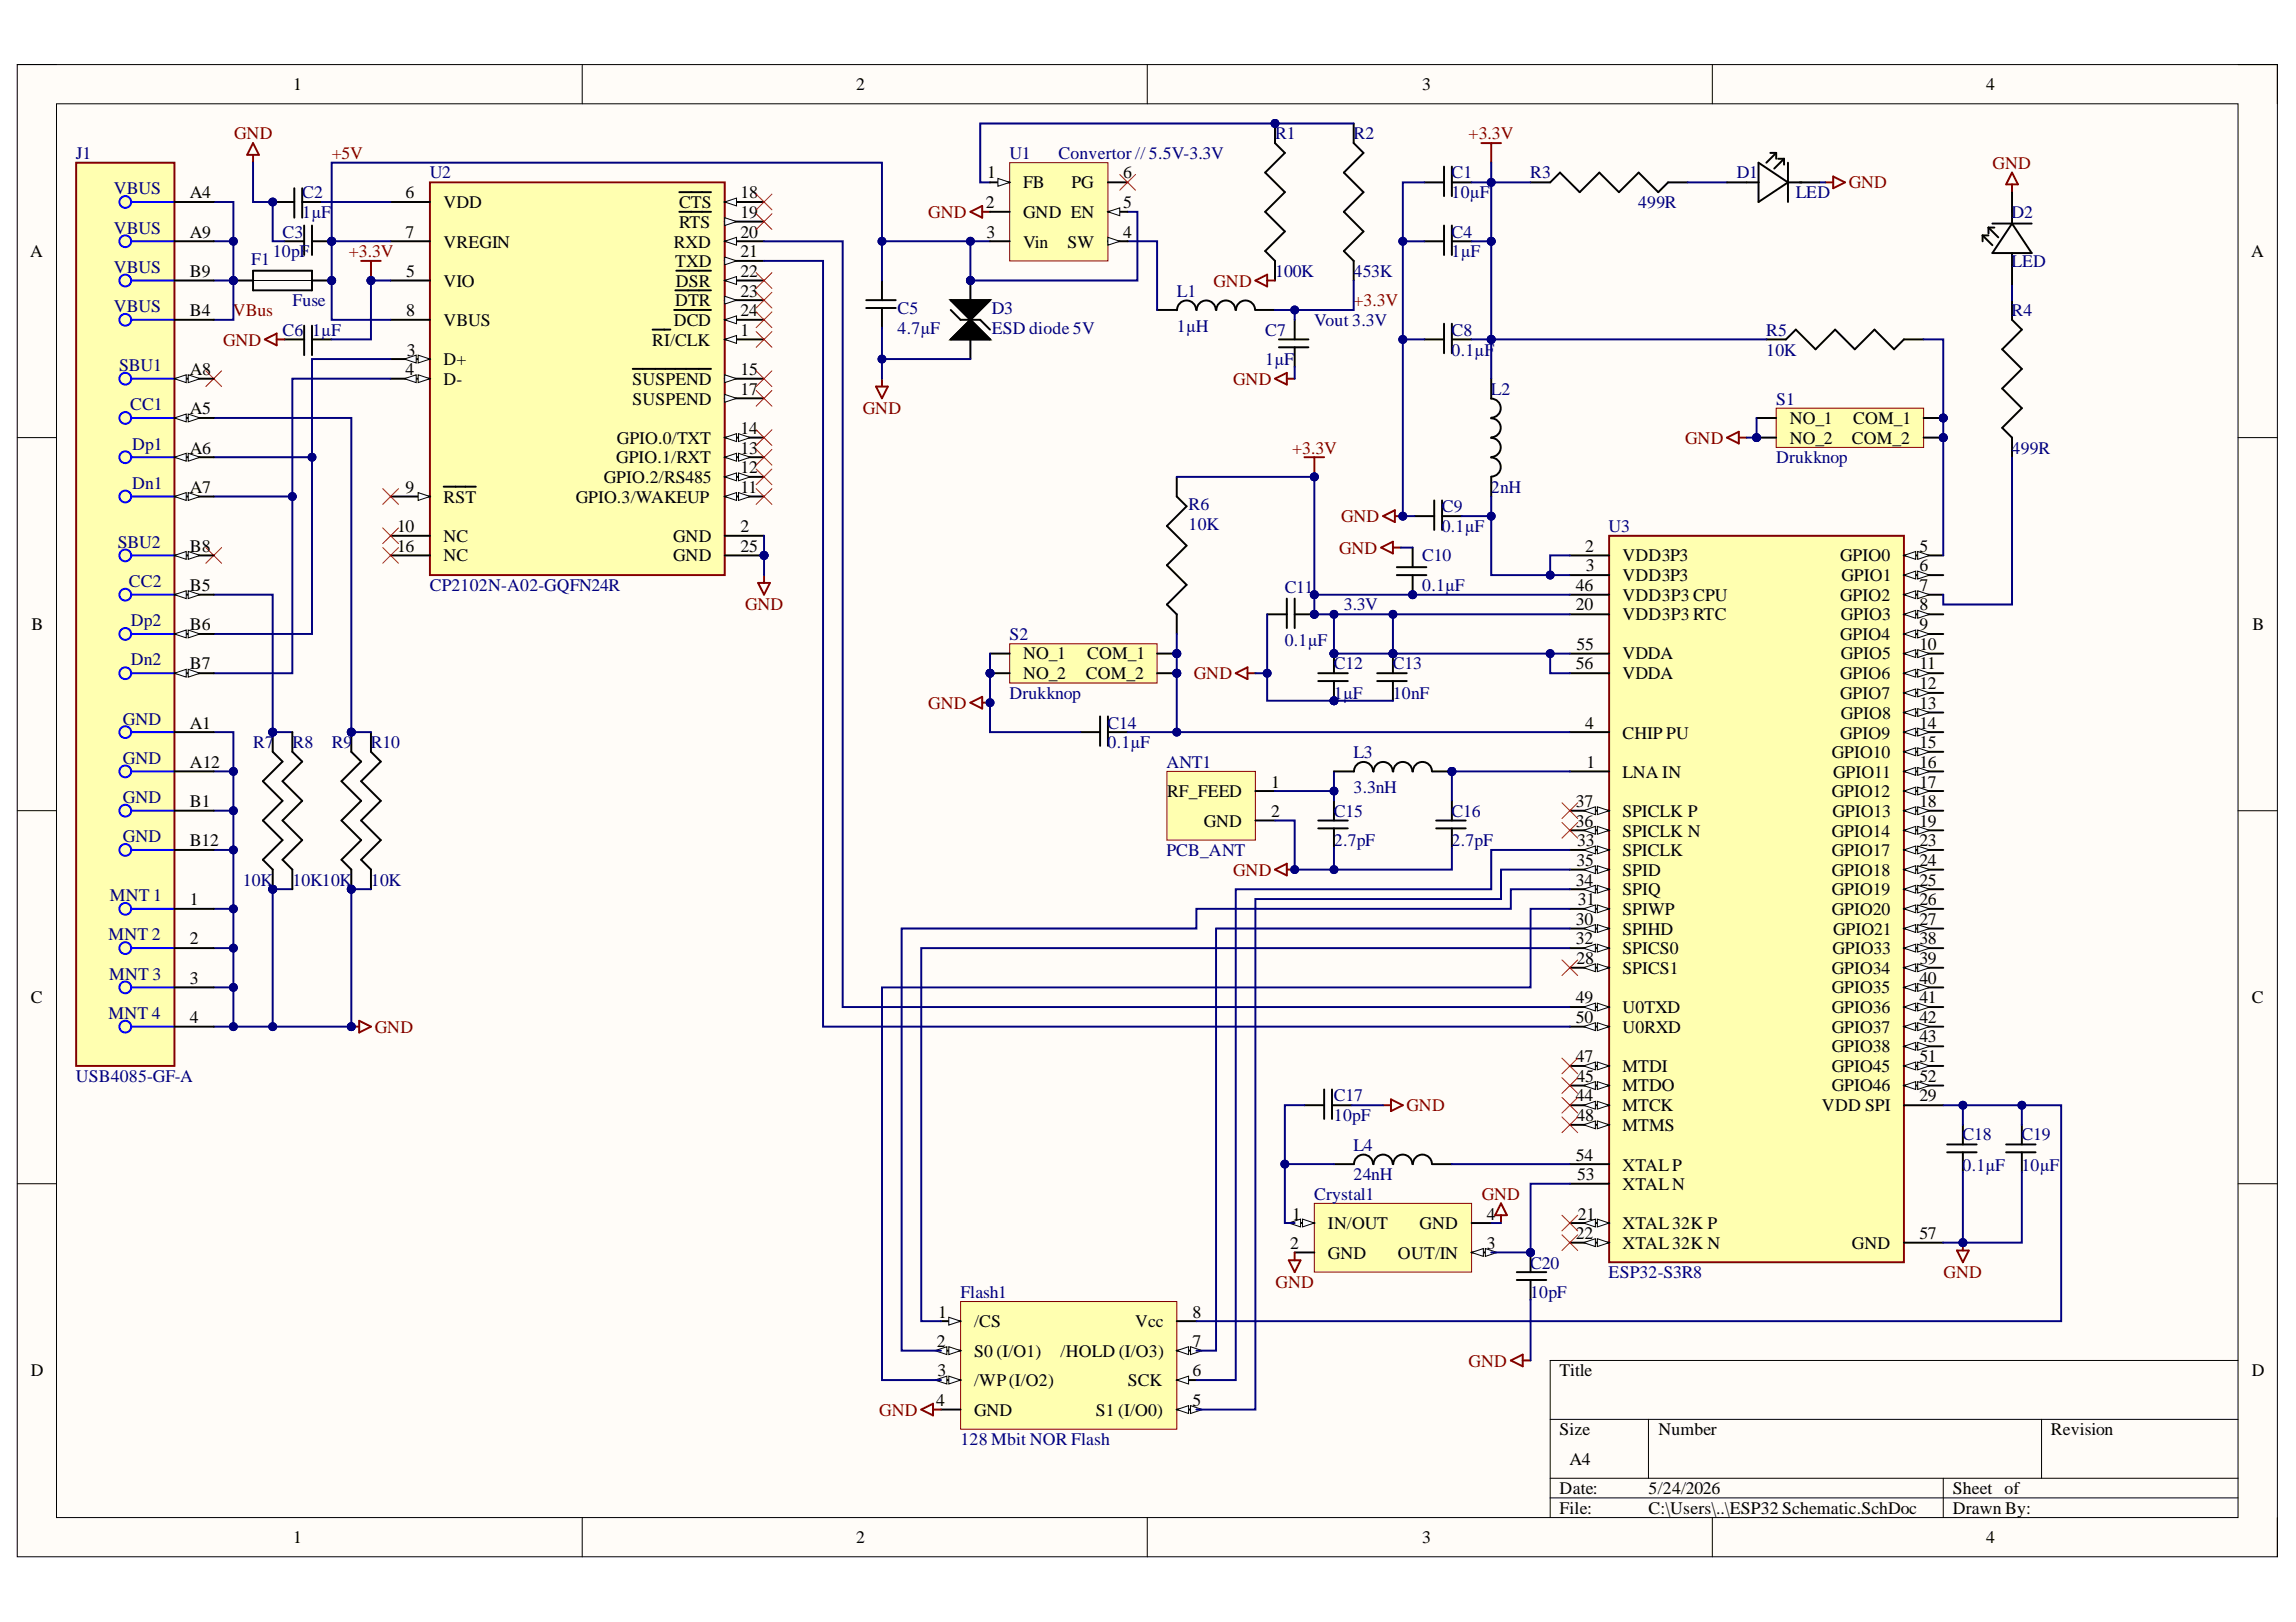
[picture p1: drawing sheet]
<svg xmlns="http://www.w3.org/2000/svg" width="297mm" height="210mm" viewBox="0 0 297 210" stroke-linecap="round" stroke-linejoin="round" font-family="sans-serif">
<defs><g id="words">
<g font-size="2.3">
<text x="37.9" y="11.7">1</text>
<text x="110.8" y="11.7">2</text>
<text x="184" y="11.7">3</text>
<text x="256.9" y="11.7">4</text>
<text x="127.7" y="23.1">1</text>
<text x="145.3" y="23.1">6</text>
<text x="24.5" y="25.6">A4</text>
<text x="52.5" y="25.6">6</text>
<text x="57.4" y="26.9">VDD</text>
<text x="87.8" y="26.9">CTS</text>
<text x="87.8" y="29.5">RTS</text>
<text x="95.8" y="25.6">18</text>
<text x="95.8" y="28.2">19</text>
<text x="127.5" y="26.9">2</text>
<text x="132.4" y="28.2">GND EN</text>
<text x="132.4" y="24.4">FB</text>
<text x="138.6" y="24.4">PG</text>
<text x="145.3" y="26.9">5</text>
<text x="3.9" y="33.3">A</text>
<text x="24.5" y="30.8">A9</text>
<text x="24.5" y="35.9">B9</text>
<text x="52.5" y="30.8">7</text>
<text x="52.6" y="35.9">5</text>
<text x="57.4" y="32.1">VREGIN</text>
<text x="87.2" y="32.1">RXD</text>
<text x="87.3" y="34.6">TXD</text>
<text x="95.8" y="35.9">22</text>
<text x="95.8" y="30.8">20</text>
<text x="95.8" y="33.3">21</text>
<text x="127.6" y="30.8">3</text>
<text x="132.4" y="32.1">Vin</text>
<text x="138.1" y="32.1">SW</text>
<text x="145.3" y="30.8">4</text>
<text x="291.2" y="33.3">A</text>
<text x="24.5" y="40.9">B4</text>
<text x="52.6" y="40.9">8</text>
<text x="57.4" y="37.1">VIO</text>
<text x="87.3" y="39.7">DTR</text>
<text x="87.4" y="37.1">DSR</text>
<text x="95.8" y="40.9">24</text>
<text x="95.8" y="38.4">23</text>
<text x="52.6" y="46">3</text>
<text x="57.4" y="47.3">D+</text>
<text x="57.4" y="42.2">VBUS</text>
<text x="84.4" y="44.7">RI/CLK</text>
<text x="87.2" y="42.2">DCD</text>
<text x="95.8" y="43.5">1</text>
<text x="24.5" y="53.6">A5</text>
<text x="24.5" y="48.5">A8</text>
<text x="52.5" y="48.5">4</text>
<text x="57.4" y="49.8">D-</text>
<text x="81.8" y="49.8">SUSPEND</text>
<text x="81.8" y="52.3">SUSPEND</text>
<text x="95.8" y="48.5">15</text>
<text x="95.8" y="51.1">17</text>
<text x="24.5" y="58.7">A6</text>
<text x="79.7" y="60">GPIO.1/RXT</text>
<text x="79.8" y="57.4">GPIO.0/TXT</text>
<text x="95.8" y="56.2">14</text>
<text x="95.8" y="58.7">13</text>
<text x="231.6" y="54.9">NO_1</text>
<text x="231.6" y="57.4">NO_2</text>
<text x="239.6" y="57.4">COM_2</text>
<text x="239.8" y="54.9">COM_1</text>
<text x="24.5" y="63.8">A7</text>
<text x="52.5" y="63.8">9</text>
<text x="57.4" y="65">RST</text>
<text x="74.5" y="65">GPIO.3/WAKEUP</text>
<text x="78.1" y="62.5">GPIO.2/RS485</text>
<text x="95.8" y="61.2">12</text>
<text x="95.8" y="63.8">11</text>
<text x="24.5" y="71.4">B8</text>
<text x="51.4" y="68.8">10</text>
<text x="51.4" y="71.4">16</text>
<text x="57.4" y="70.1">NC</text>
<text x="87.1" y="70.1">GND</text>
<text x="95.8" y="68.8">2</text>
<text x="95.8" y="71.4">25</text>
<text x="205.1" y="71.4">2</text>
<text x="248.3" y="71.4">5</text>
<text x="24.5" y="76.5">B5</text>
<text x="57.4" y="72.6">NC</text>
<text x="87.1" y="72.6">GND</text>
<text x="203.9" y="76.5">46</text>
<text x="205.2" y="73.9">3</text>
<text x="209.9" y="72.6">VDD3P3</text>
<text x="209.9" y="75.2">VDD3P3</text>
<text x="209.9" y="77.7">VDD3P3 CPU</text>
<text x="238.1" y="72.6">GPIO0</text>
<text x="238.1" y="77.7">GPIO2</text>
<text x="238.2" y="75.2">GPIO1</text>
<text x="248.3" y="73.9">6</text>
<text x="248.3" y="76.5">7</text>
<text x="4.1" y="81.5">B</text>
<text x="24.5" y="81.5">B6</text>
<text x="203.9" y="79">20</text>
<text x="209.9" y="80.3">VDD3P3 RTC</text>
<text x="238.1" y="82.8">GPIO4</text>
<text x="238.2" y="80.3">GPIO3</text>
<text x="248.3" y="79">8</text>
<text x="248.3" y="81.5">9</text>
<text x="291.4" y="81.5">B</text>
<text x="24.5" y="86.6">B7</text>
<text x="132.4" y="85.3">NO_1</text>
<text x="132.4" y="87.9">NO_2</text>
<text x="140.5" y="87.9">COM_2</text>
<text x="140.7" y="85.3">COM_1</text>
<text x="203.9" y="86.6">56</text>
<text x="204" y="84.1">55</text>
<text x="209.9" y="85.3">VDDA</text>
<text x="209.9" y="87.9">VDDA</text>
<text x="238.1" y="87.9">GPIO6</text>
<text x="238.2" y="85.3">GPIO5</text>
<text x="248.3" y="84.1">10</text>
<text x="248.3" y="86.6">11</text>
<text x="248.3" y="89.2">12</text>
<text x="24.5" y="94.3">A1</text>
<text x="205.1" y="94.3">4</text>
<text x="209.9" y="95.6">CHIP PU</text>
<text x="238.1" y="90.5">GPIO7</text>
<text x="238.1" y="95.6">GPIO9</text>
<text x="238.2" y="93">GPIO8</text>
<text x="248.3" y="91.8">13</text>
<text x="248.3" y="94.3">14</text>
<text x="24.5" y="99.4">A12</text>
<text x="164.4" y="101.9">1</text>
<text x="205.2" y="99.4">1</text>
<text x="209.9" y="100.6">LNA IN</text>
<text x="237" y="98.1">GPIO10</text>
<text x="237.1" y="100.6">GPIO11</text>
<text x="248.3" y="96.8">15</text>
<text x="248.3" y="99.4">16</text>
<text x="248.3" y="101.9">17</text>
<text x="24.5" y="104.5">B1</text>
<text x="151" y="103.2">RF_FEED</text>
<text x="155.7" y="107">GND</text>
<text x="164.4" y="105.7">2</text>
<text x="203.9" y="107">36</text>
<text x="203.9" y="104.5">37</text>
<text x="209.9" y="105.7">SPICLK P</text>
<text x="237" y="103.2">GPIO12</text>
<text x="237.1" y="105.7">GPIO13</text>
<text x="248.3" y="104.5">18</text>
<text x="248.3" y="107">19</text>
<text x="24.5" y="109.5">B12</text>
<text x="204" y="112.1">35</text>
<text x="204.1" y="109.5">33</text>
<text x="209.9" y="113.3">SPID</text>
<text x="209.9" y="110.8">SPICLK</text>
<text x="209.9" y="108.3">SPICLK N</text>
<text x="237" y="108.3">GPIO14</text>
<text x="237" y="110.8">GPIO17</text>
<text x="237" y="113.3">GPIO18</text>
<text x="248.3" y="109.5">23</text>
<text x="248.3" y="112.1">24</text>
<text x="24.5" y="117.1">1</text>
<text x="203.9" y="119.7">30</text>
<text x="203.9" y="114.6">34</text>
<text x="204.1" y="117.1">31</text>
<text x="209.9" y="115.9">SPIQ</text>
<text x="209.9" y="118.4">SPIWP</text>
<text x="237" y="115.9">GPIO19</text>
<text x="237" y="118.4">GPIO20</text>
<text x="248.3" y="114.6">25</text>
<text x="248.3" y="117.1">26</text>
<text x="248.3" y="119.7">27</text>
<text x="24.5" y="122.2">2</text>
<text x="203.9" y="122.2">32</text>
<text x="204" y="124.7">28</text>
<text x="209.9" y="120.9">SPIHD</text>
<text x="209.9" y="123.5">SPICS0</text>
<text x="237.1" y="123.5">GPIO33</text>
<text x="237.1" y="120.9">GPIO21</text>
<text x="248.3" y="122.2">38</text>
<text x="248.3" y="124.7">39</text>
<text x="4" y="129.8">C</text>
<text x="24.5" y="127.3">3</text>
<text x="203.9" y="129.8">49</text>
<text x="209.9" y="131.1">U0TXD</text>
<text x="209.9" y="126">SPICS1</text>
<text x="237" y="126">GPIO34</text>
<text x="237" y="128.6">GPIO35</text>
<text x="237" y="131.1">GPIO36</text>
<text x="248.3" y="127.3">40</text>
<text x="248.3" y="129.8">41</text>
<text x="291.3" y="129.8">C</text>
<text x="24.5" y="132.4">4</text>
<text x="203.9" y="137.4">47</text>
<text x="203.9" y="132.4">50</text>
<text x="209.9" y="133.6">U0RXD</text>
<text x="237" y="133.6">GPIO37</text>
<text x="237" y="136.2">GPIO38</text>
<text x="248.3" y="132.4">42</text>
<text x="248.3" y="134.9">43</text>
<text x="248.3" y="137.4">51</text>
<text x="203.9" y="142.5">44</text>
<text x="204" y="140">45</text>
<text x="209.9" y="143.8">MTCK</text>
<text x="209.9" y="138.7">MTDI</text>
<text x="209.9" y="141.2">MTDO</text>
<text x="235.7" y="143.8">VDD SPI</text>
<text x="237" y="138.7">GPIO45</text>
<text x="237" y="141.2">GPIO46</text>
<text x="248.3" y="142.5">29</text>
<text x="248.3" y="140">52</text>
<text x="204" y="145">48</text>
<text x="209.9" y="146.3">MTMS</text>
<text x="203.9" y="150.2">54</text>
<text x="204.1" y="152.7">53</text>
<text x="209.9" y="154">XTALN</text>
<text x="209.9" y="151.5">XTALP</text>
<text x="166.9" y="161.6">2</text>
<text x="167.2" y="157.8">1</text>
<text x="171.8" y="159.1">IN/OUT</text>
<text x="183.7" y="159.1">GND</text>
<text x="192.4" y="157.8">4</text>
<text x="192.4" y="161.6">3</text>
<text x="203.9" y="160.4">22</text>
<text x="204.1" y="157.8">21</text>
<text x="209.9" y="161.6">XTAL32K N</text>
<text x="209.9" y="159.1">XTAL32K P</text>
<text x="239.6" y="161.6">GND</text>
<text x="248.3" y="160.4">57</text>
<text x="171.8" y="162.9">GND</text>
<text x="180.9" y="162.9">OUT/IN</text>
<text x="121.4" y="170.5">1</text>
<text x="126" y="171.8">/CS</text>
<text x="146.8" y="171.8">Vcc</text>
<text x="154.3" y="170.5">8</text>
<text x="4" y="178.1">D</text>
<text x="121.2" y="174.3">2</text>
<text x="121.3" y="178.1">3</text>
<text x="126" y="179.4">/WP(I/O2)</text>
<text x="126" y="175.6">S0 (I/O1)</text>
<text x="137.2" y="175.6">/HOLD (I/O3)</text>
<text x="145.9" y="179.4">SCK</text>
<text x="154.3" y="174.3">7</text>
<text x="154.3" y="178.1">6</text>
<text x="201.8" y="178.1">Title</text>
<text x="291.3" y="178.1">D</text>
<text x="121.1" y="181.9">4</text>
<text x="126" y="183.2">GND</text>
<text x="141.8" y="183.2">S1 (I/O0)</text>
<text x="154.3" y="181.9">5</text>
<text x="201.8" y="185.7">Size</text>
<text x="214.5" y="185.7">Number</text>
<text x="265.3" y="185.7">Revision</text>
<text x="203" y="189.5">A4</text>
<text x="201.8" y="193.3">Date:</text>
<text x="201.8" y="195.9">File:</text>
<text x="213.3" y="193.3">5/24/2026</text>
<text x="213.3" y="195.9">C:\Users\..\ESP32 Schematic.SchDoc</text>
<text x="252.6" y="193.3">Sheet of</text>
<text x="252.6" y="195.9">Drawn By:</text>
<text x="37.9" y="199.7">1</text>
<text x="110.8" y="199.7">2</text>
<text x="184" y="199.7">3</text>
<text x="256.9" y="199.7">4</text>
</g>
<g font-size="2.3" fill="#000080">
<text x="9.8" y="20.5">J1</text>
<text x="55.6" y="23.1">U2</text>
<text x="130.6" y="20.5">U1</text>
<text x="136.9" y="20.5">Convertor // 5.5V-3.3V</text>
<text x="165" y="18">R1</text>
<text x="175.1" y="18">R2</text>
<text x="187.8" y="23.1">C1</text>
<text x="198" y="23.1">R3</text>
<text x="224.7" y="23.1">D1</text>
<text x="14.7" y="25.1">VBUS</text>
<text x="39.1" y="25.6">C2</text>
<text x="39.1" y="28.2">1µF</text>
<text x="187.8" y="25.6">10µF</text>
<text x="211.9" y="26.9">499R</text>
<text x="232.3" y="25.6">LED</text>
<text x="260.2" y="28.2">D2</text>
<text x="14.7" y="30.3">VBUS</text>
<text x="14.7" y="35.3">VBUS</text>
<text x="32.5" y="34.3">F1</text>
<text x="35.3" y="33.3">10pF</text>
<text x="36.6" y="30.8">C3</text>
<text x="165" y="35.9">100K</text>
<text x="175.1" y="35.9">453K</text>
<text x="187.8" y="30.8">C4</text>
<text x="187.8" y="33.3">1µF</text>
<text x="260.2" y="34.6">LED</text>
<text x="14.7" y="40.4">VBUS</text>
<text x="37.8" y="39.7">Fuse</text>
<text x="116.1" y="40.7">C5</text>
<text x="128.3" y="40.7">D3</text>
<text x="152.3" y="38.4">L1</text>
<text x="260.2" y="40.9">R4</text>
<text x="36.6" y="43.5">C6</text>
<text x="40.4" y="43.5">1µF</text>
<text x="116.1" y="43.2">4.7µF</text>
<text x="128.3" y="43.2">ESD diode 5V</text>
<text x="152.3" y="43">1µH</text>
<text x="163.7" y="43.5">C7</text>
<text x="163.7" y="47.3">1µF</text>
<text x="170" y="42.2">Vout 3.3V</text>
<text x="187.8" y="43.5">C8</text>
<text x="187.8" y="46">0.1µF</text>
<text x="228.5" y="43.5">R5</text>
<text x="228.5" y="46">10K</text>
<text x="15.4" y="48">SBU1</text>
<text x="16.8" y="53.1">CC1</text>
<text x="192.9" y="51.1">L2</text>
<text x="229.8" y="52.3">S1</text>
<text x="17.1" y="58.2">Dp1</text>
<text x="229.8" y="60">Drukknop</text>
<text x="260.2" y="58.7">499R</text>
<text x="17.1" y="63.3">Dn1</text>
<text x="192.9" y="63.8">2nH</text>
<text x="15.2" y="70.9">SBU2</text>
<text x="153.8" y="66.1">R6</text>
<text x="153.8" y="68.6">10K</text>
<text x="186.5" y="66.3">C9</text>
<text x="186.5" y="68.8">0.1µF</text>
<text x="208.1" y="68.8">U3</text>
<text x="16.7" y="75.9">CC2</text>
<text x="55.6" y="76.5">CP2102N-A02-GQFN24R</text>
<text x="166.2" y="76.7">C11</text>
<text x="184" y="72.6">C10</text>
<text x="184" y="76.5">0.1µF</text>
<text x="16.9" y="81">Dp2</text>
<text x="130.6" y="82.8">S2</text>
<text x="166.2" y="83.6">0.1µF</text>
<text x="173.8" y="79">3.3V</text>
<text x="16.9" y="86.1">Dn2</text>
<text x="172.6" y="86.6">C12</text>
<text x="180.2" y="86.6">C13</text>
<text x="15.9" y="93.8">GND</text>
<text x="130.6" y="90.5">Drukknop</text>
<text x="143.3" y="94.3">C14</text>
<text x="172.6" y="90.5">1µF</text>
<text x="180.2" y="90.5">10nF</text>
<text x="15.9" y="98.9">GND</text>
<text x="32.8" y="96.8">R7</text>
<text x="37.8" y="96.8">R8</text>
<text x="42.9" y="96.8">R9</text>
<text x="48" y="96.8">R10</text>
<text x="143.3" y="96.8">0.1µF</text>
<text x="150.9" y="99.4">ANT1</text>
<text x="175.1" y="98.1">L3</text>
<text x="15.9" y="103.9">GND</text>
<text x="172.6" y="105.7">C15</text>
<text x="175.1" y="102.7">3.3nH</text>
<text x="187.8" y="105.7">C16</text>
<text x="15.9" y="109">GND</text>
<text x="150.9" y="110.8">PCB_ANT</text>
<text x="172.6" y="109.5">2.7pF</text>
<text x="187.8" y="109.5">2.7pF</text>
<text x="14.2" y="116.6">MNT 1</text>
<text x="31.4" y="114.6">10K</text>
<text x="37.8" y="114.6">10K10K</text>
<text x="48" y="114.6">10K</text>
<text x="14" y="121.7">MNT 2</text>
<text x="14" y="131.9">MNT 4</text>
<text x="14.1" y="126.8">MNT 3</text>
<text x="9.8" y="140">USB4085-GF-A</text>
<text x="172.6" y="142.5">C17</text>
<text x="172.6" y="145">10pF</text>
<text x="175.1" y="148.9">L4</text>
<text x="253.9" y="147.6">C18</text>
<text x="261.5" y="147.6">C19</text>
<text x="170" y="155.3">Crystal1</text>
<text x="175.1" y="152.7">24nH</text>
<text x="253.9" y="151.5">0.1µF</text>
<text x="261.5" y="151.5">10µF</text>
<text x="124.2" y="168">Flash1</text>
<text x="198" y="164.2">C20</text>
<text x="198" y="168">10pF</text>
<text x="208.1" y="165.4">ESP32-S3R8</text>
<text x="124.2" y="187">128 Mbit NOR Flash</text>
</g>
<g font-size="2.3" fill="#800000">
<text x="30.3" y="18">GND</text>
<text x="42.9" y="20.5">+5V</text>
<text x="190" y="18">+3.3V</text>
<text x="257.8" y="21.8">GND</text>
<text x="120.1" y="28.2">GND</text>
<text x="239.2" y="24.4">GND</text>
<text x="45.1" y="33.3">+3.3V</text>
<text x="30.1" y="40.9">VBus</text>
<text x="157" y="37.1">GND</text>
<text x="175.1" y="39.7">+3.3V</text>
<text x="28.9" y="44.7">GND</text>
<text x="111.6" y="53.6">GND</text>
<text x="159.5" y="49.8">GND</text>
<text x="167.2" y="58.7">+3.3V</text>
<text x="218" y="57.4">GND</text>
<text x="173.2" y="71.6">GND</text>
<text x="173.5" y="67.6">GND</text>
<text x="96.4" y="79">GND</text>
<text x="154.5" y="87.9">GND</text>
<text x="120.1" y="91.8">GND</text>
<text x="159.5" y="113.3">GND</text>
<text x="48.5" y="133.6">GND</text>
<text x="182" y="143.8">GND</text>
<text x="191.7" y="155.3">GND</text>
<text x="165" y="166.7">GND</text>
<text x="251.4" y="165.4">GND</text>
<text x="190" y="176.9">GND</text>
<text x="113.7" y="183.2">GND</text>
</g>
</g></defs>
<path d="M2.2 8.4h292.4v193.1h-292.4z" fill-rule="evenodd" fill="#fffcf8"/>
<path d="M2.2 8.4h292.4v193.1h-292.4z" fill="none" stroke="#000" stroke-width=".13"/>
<path d="M7.3 13.4h282.2v183h-282.2z" fill-rule="evenodd" fill="#fffcf8"/>
<g fill="none" stroke="#000" stroke-width=".13">
<path d="M2.2 8.4h5.1M7.3 13.4h282.2v183h-282.2zM75.3 8.4v5M148.4 8.4v5M221.5 8.4v5M289.5 8.4h5.1v5M2.2 56.6h5.1M289.5 56.6h5.1M2.2 104.9h5.1M289.5 104.9h5.1M2.2 153.2h5.1M289.5 153.2h5.1"/>
<path d="M289.5 176.1h-89v20.3M75.3 196.4v5.1M148.4 196.4v5.1M200.5 183.7h89M200.5 191.3h89M200.5 193.8h89M213.3 183.7v7.6M221.5 196.4v5.1M251.4 191.3v5.1M264.1 183.7v7.6M294.6 196.4v5.1"/>
</g>
<path d="M208.2 69.3h38.1v94h-38.1z" fill-rule="evenodd" fill="#ffffb0"/>
<path d="M208.2 69.3h38.1v94h-38.1z" fill="none" stroke="#800000" stroke-width=".25"/>
<path d="M203.1 71.9h5.1M203.1 74.4h5.1M203.1 77h5.1M203.1 79.5h5.1M246.3 71.9h5.1M203.1 84.6h5.1M203.1 87.1h5.1M246.3 143h5.1" fill="none" stroke="#000" stroke-width=".25"/>
<path d="M246.3 71.9l1.5-.5v1z" fill="#f8fcff"/>
<path d="M246.3 71.9l1.5-.5v1z" fill="none" stroke="#000" stroke-width=".13"/>
<path d="M248.1 71.4l1.5 .5-1.5 .5z" fill="#f8fcff"/>
<path d="M248.1 71.4l1.5 .5-1.5 .5z" fill="none" stroke="#000" stroke-width=".13"/>
<path d="M246.3 74.4h5.1" fill="none" stroke="#000" stroke-width=".25"/>
<path d="M246.3 74.4l1.5-.5v1z" fill="#f8fcff"/>
<path d="M246.3 74.4l1.5-.5v1z" fill="none" stroke="#000" stroke-width=".13"/>
<path d="M248.1 73.9l1.5 .5-1.5 .5z" fill="#f8fcff"/>
<path d="M248.1 73.9l1.5 .5-1.5 .5z" fill="none" stroke="#000" stroke-width=".13"/>
<path d="M246.3 77h5.1" fill="none" stroke="#000" stroke-width=".25"/>
<path d="M246.3 77l1.5-.5v1z" fill="#f8fcff"/>
<path d="M246.3 77l1.5-.5v1z" fill="none" stroke="#000" stroke-width=".13"/>
<path d="M248.1 76.5l1.5 .5-1.5 .5z" fill="#f8fcff"/>
<path d="M248.1 76.5l1.5 .5-1.5 .5z" fill="none" stroke="#000" stroke-width=".13"/>
<path d="M246.3 79.5h5.1" fill="none" stroke="#000" stroke-width=".25"/>
<path d="M246.3 79.5l1.5-.5v1z" fill="#f8fcff"/>
<path d="M246.3 79.5l1.5-.5v1z" fill="none" stroke="#000" stroke-width=".13"/>
<path d="M248.1 79l1.5 .5-1.5 .5z" fill="#f8fcff"/>
<path d="M248.1 79l1.5 .5-1.5 .5z" fill="none" stroke="#000" stroke-width=".13"/>
<path d="M246.3 82h5.1" fill="none" stroke="#000" stroke-width=".25"/>
<path d="M246.3 82l1.5-.5v1.1z" fill="#f8fcff"/>
<path d="M246.3 82l1.5-.5v1.1z" fill="none" stroke="#000" stroke-width=".13"/>
<path d="M248.1 81.5l1.5 .5-1.5 .6z" fill="#f8fcff"/>
<path d="M248.1 81.5l1.5 .5-1.5 .6z" fill="none" stroke="#000" stroke-width=".13"/>
<path d="M246.3 84.6h5.1" fill="none" stroke="#000" stroke-width=".25"/>
<path d="M246.3 84.6l1.5-.5v1z" fill="#f8fcff"/>
<path d="M246.3 84.6l1.5-.5v1z" fill="none" stroke="#000" stroke-width=".13"/>
<path d="M248.1 84.1l1.5 .5-1.5 .5z" fill="#f8fcff"/>
<path d="M248.1 84.1l1.5 .5-1.5 .5z" fill="none" stroke="#000" stroke-width=".13"/>
<path d="M246.3 87.1h5.1" fill="none" stroke="#000" stroke-width=".25"/>
<path d="M246.3 87.1l1.5-.5v1z" fill="#f8fcff"/>
<path d="M246.3 87.1l1.5-.5v1z" fill="none" stroke="#000" stroke-width=".13"/>
<path d="M248.1 86.6l1.5 .5-1.5 .5z" fill="#f8fcff"/>
<path d="M248.1 86.6l1.5 .5-1.5 .5z" fill="none" stroke="#000" stroke-width=".13"/>
<path d="M246.3 89.7h5.1" fill="none" stroke="#000" stroke-width=".25"/>
<path d="M246.3 89.7l1.5-.5v1z" fill="#f8fcff"/>
<path d="M246.3 89.7l1.5-.5v1z" fill="none" stroke="#000" stroke-width=".13"/>
<path d="M248.1 89.2l1.5 .5-1.5 .5z" fill="#f8fcff"/>
<path d="M248.1 89.2l1.5 .5-1.5 .5z" fill="none" stroke="#000" stroke-width=".13"/>
<path d="M246.3 92.2h5.1" fill="none" stroke="#000" stroke-width=".25"/>
<path d="M246.3 92.2l1.5-.5v1z" fill="#f8fcff"/>
<path d="M246.3 92.2l1.5-.5v1z" fill="none" stroke="#000" stroke-width=".13"/>
<path d="M248.1 91.7l1.5 .5-1.5 .5z" fill="#f8fcff"/>
<path d="M248.1 91.7l1.5 .5-1.5 .5z" fill="none" stroke="#000" stroke-width=".13"/>
<path d="M246.3 94.7h5.1" fill="none" stroke="#000" stroke-width=".25"/>
<path d="M246.3 94.7l1.5-.5v1.1z" fill="#f8fcff"/>
<path d="M246.3 94.7l1.5-.5v1.1z" fill="none" stroke="#000" stroke-width=".13"/>
<path d="M248.1 94.2l1.5 .5-1.5 .6z" fill="#f8fcff"/>
<path d="M248.1 94.2l1.5 .5-1.5 .6z" fill="none" stroke="#000" stroke-width=".13"/>
<path d="M246.3 97.3h5.1" fill="none" stroke="#000" stroke-width=".25"/>
<path d="M246.3 97.3l1.5-.5v1z" fill="#f8fcff"/>
<path d="M246.3 97.3l1.5-.5v1z" fill="none" stroke="#000" stroke-width=".13"/>
<path d="M248.1 96.8l1.5 .5-1.5 .5z" fill="#f8fcff"/>
<path d="M248.1 96.8l1.5 .5-1.5 .5z" fill="none" stroke="#000" stroke-width=".13"/>
<path d="M246.3 99.8h5.1" fill="none" stroke="#000" stroke-width=".25"/>
<path d="M246.3 99.8l1.5-.5v1z" fill="#f8fcff"/>
<path d="M246.3 99.8l1.5-.5v1z" fill="none" stroke="#000" stroke-width=".13"/>
<path d="M248.1 99.3l1.5 .5-1.5 .5z" fill="#f8fcff"/>
<path d="M248.1 99.3l1.5 .5-1.5 .5z" fill="none" stroke="#000" stroke-width=".13"/>
<path d="M246.3 102.4h5.1" fill="none" stroke="#000" stroke-width=".25"/>
<path d="M246.3 102.4l1.5-.5v1z" fill="#f8fcff"/>
<path d="M246.3 102.4l1.5-.5v1z" fill="none" stroke="#000" stroke-width=".13"/>
<path d="M248.1 101.9l1.5 .5-1.5 .5z" fill="#f8fcff"/>
<path d="M248.1 101.9l1.5 .5-1.5 .5z" fill="none" stroke="#000" stroke-width=".13"/>
<path d="M246.3 104.9h5.1" fill="none" stroke="#000" stroke-width=".25"/>
<path d="M246.3 104.9l1.5-.5v1z" fill="#f8fcff"/>
<path d="M246.3 104.9l1.5-.5v1z" fill="none" stroke="#000" stroke-width=".13"/>
<path d="M248.1 104.4l1.5 .5-1.5 .5z" fill="#f8fcff"/>
<path d="M248.1 104.4l1.5 .5-1.5 .5z" fill="none" stroke="#000" stroke-width=".13"/>
<path d="M246.3 107.5h5.1" fill="none" stroke="#000" stroke-width=".25"/>
<path d="M246.3 107.5l1.5-.6v1.1z" fill="#f8fcff"/>
<path d="M246.3 107.5l1.5-.6v1.1z" fill="none" stroke="#000" stroke-width=".13"/>
<path d="M248.1 106.9l1.5 .6-1.5 .5z" fill="#f8fcff"/>
<path d="M248.1 106.9l1.5 .6-1.5 .5z" fill="none" stroke="#000" stroke-width=".13"/>
<path d="M246.3 110h5.1" fill="none" stroke="#000" stroke-width=".25"/>
<path d="M246.3 110l1.5-.5v1z" fill="#f8fcff"/>
<path d="M246.3 110l1.5-.5v1z" fill="none" stroke="#000" stroke-width=".13"/>
<path d="M248.1 109.5l1.5 .5-1.5 .5z" fill="#f8fcff"/>
<path d="M248.1 109.5l1.5 .5-1.5 .5z" fill="none" stroke="#000" stroke-width=".13"/>
<path d="M246.3 112.5h5.1" fill="none" stroke="#000" stroke-width=".25"/>
<path d="M246.3 112.5l1.5-.5v1z" fill="#f8fcff"/>
<path d="M246.3 112.5l1.5-.5v1z" fill="none" stroke="#000" stroke-width=".13"/>
<path d="M248.1 112l1.5 .5-1.5 .5z" fill="#f8fcff"/>
<path d="M248.1 112l1.5 .5-1.5 .5z" fill="none" stroke="#000" stroke-width=".13"/>
<path d="M246.3 115.1h5.1" fill="none" stroke="#000" stroke-width=".25"/>
<path d="M246.3 115.1l1.5-.5v1z" fill="#f8fcff"/>
<path d="M246.3 115.1l1.5-.5v1z" fill="none" stroke="#000" stroke-width=".13"/>
<path d="M248.1 114.6l1.5 .5-1.5 .5z" fill="#f8fcff"/>
<path d="M248.1 114.6l1.5 .5-1.5 .5z" fill="none" stroke="#000" stroke-width=".13"/>
<path d="M246.3 117.6h5.1" fill="none" stroke="#000" stroke-width=".25"/>
<path d="M246.3 117.6l1.5-.5v1z" fill="#f8fcff"/>
<path d="M246.3 117.6l1.5-.5v1z" fill="none" stroke="#000" stroke-width=".13"/>
<path d="M248.1 117.1l1.5 .5-1.5 .5z" fill="#f8fcff"/>
<path d="M248.1 117.1l1.5 .5-1.5 .5z" fill="none" stroke="#000" stroke-width=".13"/>
<path d="M246.3 120.2h5.1" fill="none" stroke="#000" stroke-width=".25"/>
<path d="M246.3 120.2l1.5-.5v1z" fill="#f8fcff"/>
<path d="M246.3 120.2l1.5-.5v1z" fill="none" stroke="#000" stroke-width=".13"/>
<path d="M248.1 119.7l1.5 .5-1.5 .5z" fill="#f8fcff"/>
<path d="M248.1 119.7l1.5 .5-1.5 .5z" fill="none" stroke="#000" stroke-width=".13"/>
<path d="M246.3 122.7h5.1" fill="none" stroke="#000" stroke-width=".25"/>
<path d="M246.3 122.7l1.5-.5v1z" fill="#f8fcff"/>
<path d="M246.3 122.7l1.5-.5v1z" fill="none" stroke="#000" stroke-width=".13"/>
<path d="M248.1 122.2l1.5 .5-1.5 .5z" fill="#f8fcff"/>
<path d="M248.1 122.2l1.5 .5-1.5 .5z" fill="none" stroke="#000" stroke-width=".13"/>
<path d="M246.3 125.2h5.1" fill="none" stroke="#000" stroke-width=".25"/>
<path d="M246.3 125.2l1.5-.5v1z" fill="#f8fcff"/>
<path d="M246.3 125.2l1.5-.5v1z" fill="none" stroke="#000" stroke-width=".13"/>
<path d="M248.1 124.7l1.5 .5-1.5 .5z" fill="#f8fcff"/>
<path d="M248.1 124.7l1.5 .5-1.5 .5z" fill="none" stroke="#000" stroke-width=".13"/>
<path d="M246.3 127.8h5.1" fill="none" stroke="#000" stroke-width=".25"/>
<path d="M246.3 127.8l1.5-.5v1z" fill="#f8fcff"/>
<path d="M246.3 127.8l1.5-.5v1z" fill="none" stroke="#000" stroke-width=".13"/>
<path d="M248.1 127.3l1.5 .5-1.5 .5z" fill="#f8fcff"/>
<path d="M248.1 127.3l1.5 .5-1.5 .5z" fill="none" stroke="#000" stroke-width=".13"/>
<path d="M246.3 130.3h5.1" fill="none" stroke="#000" stroke-width=".25"/>
<path d="M246.3 130.3l1.5-.5v1z" fill="#f8fcff"/>
<path d="M246.3 130.3l1.5-.5v1z" fill="none" stroke="#000" stroke-width=".13"/>
<path d="M248.1 129.8l1.5 .5-1.5 .5z" fill="#f8fcff"/>
<path d="M248.1 129.8l1.5 .5-1.5 .5z" fill="none" stroke="#000" stroke-width=".13"/>
<path d="M246.3 132.9h5.1" fill="none" stroke="#000" stroke-width=".25"/>
<path d="M246.3 132.9l1.5-.5v1z" fill="#f8fcff"/>
<path d="M246.3 132.9l1.5-.5v1z" fill="none" stroke="#000" stroke-width=".13"/>
<path d="M248.1 132.4l1.5 .5-1.5 .5z" fill="#f8fcff"/>
<path d="M248.1 132.4l1.5 .5-1.5 .5z" fill="none" stroke="#000" stroke-width=".13"/>
<path d="M246.3 135.4h5.1" fill="none" stroke="#000" stroke-width=".25"/>
<path d="M246.3 135.4l1.5-.5v1z" fill="#f8fcff"/>
<path d="M246.3 135.4l1.5-.5v1z" fill="none" stroke="#000" stroke-width=".13"/>
<path d="M248.1 134.9l1.5 .5-1.5 .5z" fill="#f8fcff"/>
<path d="M248.1 134.9l1.5 .5-1.5 .5z" fill="none" stroke="#000" stroke-width=".13"/>
<path d="M246.3 137.9h5.1" fill="none" stroke="#000" stroke-width=".25"/>
<path d="M246.3 137.9l1.5-.5v1.1z" fill="#f8fcff"/>
<path d="M246.3 137.9l1.5-.5v1.1z" fill="none" stroke="#000" stroke-width=".13"/>
<path d="M248.1 137.4l1.5 .5-1.5 .6z" fill="#f8fcff"/>
<path d="M248.1 137.4l1.5 .5-1.5 .6z" fill="none" stroke="#000" stroke-width=".13"/>
<path d="M246.3 140.5h5.1" fill="none" stroke="#000" stroke-width=".25"/>
<path d="M246.3 140.5l1.5-.5v1z" fill="#f8fcff"/>
<path d="M246.3 140.5l1.5-.5v1z" fill="none" stroke="#000" stroke-width=".13"/>
<path d="M248.1 140l1.5 .5-1.5 .5z" fill="#f8fcff"/>
<path d="M248.1 140l1.5 .5-1.5 .5z" fill="none" stroke="#000" stroke-width=".13"/>
<path d="M203.1 94.7h5.1M203.1 99.8h5.1M203.1 143h5.1" fill="none" stroke="#000" stroke-width=".25"/>
<path d="M206.7 142.5l1.5 .5-1.5 .5z" fill="#f8fcff"/>
<path d="M206.7 142.5l1.5 .5-1.5 .5z" fill="none" stroke="#000" stroke-width=".13"/>
<path d="M204.9 143l1.5-.5v1z" fill="#f8fcff"/>
<path d="M204.9 143l1.5-.5v1z" fill="none" stroke="#000" stroke-width=".13"/>
<path d="M203.1 137.9h5.1" fill="none" stroke="#000" stroke-width=".25"/>
<path d="M206.7 137.4l1.5 .5-1.5 .6z" fill="#f8fcff"/>
<path d="M206.7 137.4l1.5 .5-1.5 .6z" fill="none" stroke="#000" stroke-width=".13"/>
<path d="M204.9 137.9l1.5-.5v1.1z" fill="#f8fcff"/>
<path d="M204.9 137.9l1.5-.5v1.1z" fill="none" stroke="#000" stroke-width=".13"/>
<path d="M203.1 140.5h5.1" fill="none" stroke="#000" stroke-width=".25"/>
<path d="M206.7 140l1.5 .5-1.5 .5z" fill="#f8fcff"/>
<path d="M206.7 140l1.5 .5-1.5 .5z" fill="none" stroke="#000" stroke-width=".13"/>
<path d="M204.9 140.5l1.5-.5v1z" fill="#f8fcff"/>
<path d="M204.9 140.5l1.5-.5v1z" fill="none" stroke="#000" stroke-width=".13"/>
<path d="M203.1 145.6h5.1" fill="none" stroke="#000" stroke-width=".25"/>
<path d="M206.7 145.1l1.5 .5-1.5 .5z" fill="#f8fcff"/>
<path d="M206.7 145.1l1.5 .5-1.5 .5z" fill="none" stroke="#000" stroke-width=".13"/>
<path d="M204.9 145.6l1.5-.5v1z" fill="#f8fcff"/>
<path d="M204.9 145.6l1.5-.5v1z" fill="none" stroke="#000" stroke-width=".13"/>
<path d="M203.1 112.5h5.1" fill="none" stroke="#000" stroke-width=".25"/>
<path d="M206.7 112l1.5 .5-1.5 .5z" fill="#f8fcff"/>
<path d="M206.7 112l1.5 .5-1.5 .5z" fill="none" stroke="#000" stroke-width=".13"/>
<path d="M204.9 112.5l1.5-.5v1z" fill="#f8fcff"/>
<path d="M204.9 112.5l1.5-.5v1z" fill="none" stroke="#000" stroke-width=".13"/>
<path d="M203.1 120.2h5.1" fill="none" stroke="#000" stroke-width=".25"/>
<path d="M206.7 119.7l1.5 .5-1.5 .5z" fill="#f8fcff"/>
<path d="M206.7 119.7l1.5 .5-1.5 .5z" fill="none" stroke="#000" stroke-width=".13"/>
<path d="M204.9 120.2l1.5-.5v1z" fill="#f8fcff"/>
<path d="M204.9 120.2l1.5-.5v1z" fill="none" stroke="#000" stroke-width=".13"/>
<path d="M203.1 115.1h5.1" fill="none" stroke="#000" stroke-width=".25"/>
<path d="M206.7 114.6l1.5 .5-1.5 .5z" fill="#f8fcff"/>
<path d="M206.7 114.6l1.5 .5-1.5 .5z" fill="none" stroke="#000" stroke-width=".13"/>
<path d="M204.9 115.1l1.5-.5v1z" fill="#f8fcff"/>
<path d="M204.9 115.1l1.5-.5v1z" fill="none" stroke="#000" stroke-width=".13"/>
<path d="M203.1 117.6h5.1" fill="none" stroke="#000" stroke-width=".25"/>
<path d="M206.7 117.1l1.5 .5-1.5 .5z" fill="#f8fcff"/>
<path d="M206.7 117.1l1.5 .5-1.5 .5z" fill="none" stroke="#000" stroke-width=".13"/>
<path d="M204.9 117.6l1.5-.5v1z" fill="#f8fcff"/>
<path d="M204.9 117.6l1.5-.5v1z" fill="none" stroke="#000" stroke-width=".13"/>
<path d="M203.1 132.9h5.1" fill="none" stroke="#000" stroke-width=".25"/>
<path d="M206.7 132.4l1.5 .5-1.5 .5z" fill="#f8fcff"/>
<path d="M206.7 132.4l1.5 .5-1.5 .5z" fill="none" stroke="#000" stroke-width=".13"/>
<path d="M204.9 132.9l1.5-.5v1z" fill="#f8fcff"/>
<path d="M204.9 132.9l1.5-.5v1z" fill="none" stroke="#000" stroke-width=".13"/>
<path d="M203.1 130.3h5.1" fill="none" stroke="#000" stroke-width=".25"/>
<path d="M206.7 129.8l1.5 .5-1.5 .5z" fill="#f8fcff"/>
<path d="M206.7 129.8l1.5 .5-1.5 .5z" fill="none" stroke="#000" stroke-width=".13"/>
<path d="M204.9 130.3l1.5-.5v1z" fill="#f8fcff"/>
<path d="M204.9 130.3l1.5-.5v1z" fill="none" stroke="#000" stroke-width=".13"/>
<path d="M203.1 160.8h5.1" fill="none" stroke="#000" stroke-width=".25"/>
<path d="M206.7 160.3l1.5 .5-1.5 .5z" fill="#f8fcff"/>
<path d="M206.7 160.3l1.5 .5-1.5 .5z" fill="none" stroke="#000" stroke-width=".13"/>
<path d="M204.9 160.8l1.5-.5v1z" fill="#f8fcff"/>
<path d="M204.9 160.8l1.5-.5v1z" fill="none" stroke="#000" stroke-width=".13"/>
<path d="M203.1 158.3h5.1" fill="none" stroke="#000" stroke-width=".25"/>
<path d="M206.7 157.8l1.5 .5-1.5 .5z" fill="#f8fcff"/>
<path d="M206.7 157.8l1.5 .5-1.5 .5z" fill="none" stroke="#000" stroke-width=".13"/>
<path d="M204.9 158.3l1.5-.5v1z" fill="#f8fcff"/>
<path d="M204.9 158.3l1.5-.5v1z" fill="none" stroke="#000" stroke-width=".13"/>
<path d="M203.1 122.7h5.1" fill="none" stroke="#000" stroke-width=".25"/>
<path d="M206.7 122.2l1.5 .5-1.5 .5z" fill="#f8fcff"/>
<path d="M206.7 122.2l1.5 .5-1.5 .5z" fill="none" stroke="#000" stroke-width=".13"/>
<path d="M204.9 122.7l1.5-.5v1z" fill="#f8fcff"/>
<path d="M204.9 122.7l1.5-.5v1z" fill="none" stroke="#000" stroke-width=".13"/>
<path d="M203.1 125.2h5.1" fill="none" stroke="#000" stroke-width=".25"/>
<path d="M206.7 124.7l1.5 .5-1.5 .5z" fill="#f8fcff"/>
<path d="M206.7 124.7l1.5 .5-1.5 .5z" fill="none" stroke="#000" stroke-width=".13"/>
<path d="M204.9 125.2l1.5-.5v1z" fill="#f8fcff"/>
<path d="M204.9 125.2l1.5-.5v1z" fill="none" stroke="#000" stroke-width=".13"/>
<path d="M203.1 110h5.1" fill="none" stroke="#000" stroke-width=".25"/>
<path d="M206.7 109.5l1.5 .5-1.5 .5z" fill="#f8fcff"/>
<path d="M206.7 109.5l1.5 .5-1.5 .5z" fill="none" stroke="#000" stroke-width=".13"/>
<path d="M204.9 110l1.5-.5v1z" fill="#f8fcff"/>
<path d="M204.9 110l1.5-.5v1z" fill="none" stroke="#000" stroke-width=".13"/>
<path d="M203.1 107.5h5.1" fill="none" stroke="#000" stroke-width=".25"/>
<path d="M206.7 106.9l1.5 .6-1.5 .5z" fill="#f8fcff"/>
<path d="M206.7 106.9l1.5 .6-1.5 .5z" fill="none" stroke="#000" stroke-width=".13"/>
<path d="M204.9 107.5l1.5-.6v1.1z" fill="#f8fcff"/>
<path d="M204.9 107.5l1.5-.6v1.1z" fill="none" stroke="#000" stroke-width=".13"/>
<path d="M203.1 104.9h5.1" fill="none" stroke="#000" stroke-width=".25"/>
<path d="M206.7 104.4l1.5 .5-1.5 .5z" fill="#f8fcff"/>
<path d="M206.7 104.4l1.5 .5-1.5 .5z" fill="none" stroke="#000" stroke-width=".13"/>
<path d="M204.9 104.9l1.5-.5v1z" fill="#f8fcff"/>
<path d="M204.9 104.9l1.5-.5v1z" fill="none" stroke="#000" stroke-width=".13"/>
<path d="M203.1 153.2h5.1M203.1 150.7h5.1M246.3 160.8h5.1" fill="none" stroke="#000" stroke-width=".25"/>
<circle cx="98.8" cy="71.9" r=".51" fill="#000080"/>
<circle cx="98.8" cy="71.9" r=".51" fill="none" stroke="#000080" stroke-width=".13"/>
<path d="M55.6 23.6h38.2v50.8h-38.2z" fill-rule="evenodd" fill="#ffffb0"/>
<path d="M55.6 23.6h38.2v50.8h-38.2z" fill="none" stroke="#800000" stroke-width=".25"/>
<path d="M50.5 26.1h5.1M93.8 56.6h5" fill="none" stroke="#000" stroke-width=".25"/>
<path d="M93.8 56.6l1.5-.5v1z" fill="#f8fcff"/>
<path d="M93.8 56.6l1.5-.5v1z" fill="none" stroke="#000" stroke-width=".13"/>
<path d="M95.5 56.1l1.6 .5-1.6 .5z" fill="#f8fcff"/>
<path d="M95.5 56.1l1.6 .5-1.6 .5z" fill="none" stroke="#000" stroke-width=".13"/>
<path d="M93.8 59.2h5" fill="none" stroke="#000" stroke-width=".25"/>
<path d="M93.8 59.2l1.5-.5v1z" fill="#f8fcff"/>
<path d="M93.8 59.2l1.5-.5v1z" fill="none" stroke="#000" stroke-width=".13"/>
<path d="M95.5 58.7l1.6 .5-1.6 .5z" fill="#f8fcff"/>
<path d="M95.5 58.7l1.6 .5-1.6 .5z" fill="none" stroke="#000" stroke-width=".13"/>
<path d="M93.8 61.7h5" fill="none" stroke="#000" stroke-width=".25"/>
<path d="M93.8 61.7l1.5-.5v1z" fill="#f8fcff"/>
<path d="M93.8 61.7l1.5-.5v1z" fill="none" stroke="#000" stroke-width=".13"/>
<path d="M95.5 61.2l1.6 .5-1.6 .5z" fill="#f8fcff"/>
<path d="M95.5 61.2l1.6 .5-1.6 .5z" fill="none" stroke="#000" stroke-width=".13"/>
<path d="M93.8 64.3h5" fill="none" stroke="#000" stroke-width=".25"/>
<path d="M93.8 64.3l1.5-.6v1.1z" fill="#f8fcff"/>
<path d="M93.8 64.3l1.5-.6v1.1z" fill="none" stroke="#000" stroke-width=".13"/>
<path d="M95.5 63.7l1.6 .6-1.6 .5z" fill="#f8fcff"/>
<path d="M95.5 63.7l1.6 .6-1.6 .5z" fill="none" stroke="#000" stroke-width=".13"/>
<path d="M50.5 64.3h5.1" fill="none" stroke="#000" stroke-width=".25"/>
<path d="M54.1 63.7l1.5 .6-1.5 .5z" fill="#f8fcff"/>
<path d="M54.1 63.7l1.5 .6-1.5 .5z" fill="none" stroke="#000" stroke-width=".13"/>
<path d="M93.8 49h5M57.4 63h4.2" fill="none" stroke="#000" stroke-width=".25"/>
<path d="M93.8 48.5l1.5 .5-1.5 .5z" fill="#f8fcff"/>
<path d="M93.8 48.5l1.5 .5-1.5 .5z" fill="none" stroke="#000" stroke-width=".13"/>
<path d="M93.8 26.1h5M81.9 47.7h10.1" fill="none" stroke="#000" stroke-width=".25"/>
<path d="M93.8 26.1l1.5-.5v1z" fill="#f8fcff"/>
<path d="M93.8 26.1l1.5-.5v1z" fill="none" stroke="#000" stroke-width=".13"/>
<path d="M87.9 24.9h4.1M50.5 46.5h5.1" fill="none" stroke="#000" stroke-width=".25"/>
<path d="M54.1 46l1.5 .5-1.5 .5z" fill="#f8fcff"/>
<path d="M54.1 46l1.5 .5-1.5 .5z" fill="none" stroke="#000" stroke-width=".13"/>
<path d="M52.3 46.5l1.5-.5v1z" fill="#f8fcff"/>
<path d="M52.3 46.5l1.5-.5v1z" fill="none" stroke="#000" stroke-width=".13"/>
<path d="M50.5 49h5.1" fill="none" stroke="#000" stroke-width=".25"/>
<path d="M54.1 48.5l1.5 .5-1.5 .5z" fill="#f8fcff"/>
<path d="M54.1 48.5l1.5 .5-1.5 .5z" fill="none" stroke="#000" stroke-width=".13"/>
<path d="M52.3 49l1.5-.5v1z" fill="#f8fcff"/>
<path d="M52.3 49l1.5-.5v1z" fill="none" stroke="#000" stroke-width=".13"/>
<path d="M93.8 41.4h5" fill="none" stroke="#000" stroke-width=".25"/>
<path d="M93.8 41.4l1.5-.5v1z" fill="#f8fcff"/>
<path d="M93.8 41.4l1.5-.5v1z" fill="none" stroke="#000" stroke-width=".13"/>
<path d="M93.8 36.3h5M87.2 40.1h4.8" fill="none" stroke="#000" stroke-width=".25"/>
<path d="M93.8 36.3l1.5-.5v1z" fill="#f8fcff"/>
<path d="M93.8 36.3l1.5-.5v1z" fill="none" stroke="#000" stroke-width=".13"/>
<path d="M87.5 35h4.5M93.8 38.8h5" fill="none" stroke="#000" stroke-width=".25"/>
<path d="M93.8 38.3l1.5 .5-1.5 .6z" fill="#f8fcff"/>
<path d="M93.8 38.3l1.5 .5-1.5 .6z" fill="none" stroke="#000" stroke-width=".13"/>
<path d="M87.4 37.6h4.6M93.8 43.9h5" fill="none" stroke="#000" stroke-width=".25"/>
<path d="M93.8 43.9l1.5-.5v1z" fill="#f8fcff"/>
<path d="M93.8 43.9l1.5-.5v1z" fill="none" stroke="#000" stroke-width=".13"/>
<path d="M93.8 28.7h5M84.4 42.7h2.3" fill="none" stroke="#000" stroke-width=".25"/>
<path d="M93.8 28.2l1.5 .5-1.5 .5z" fill="#f8fcff"/>
<path d="M93.8 28.2l1.5 .5-1.5 .5z" fill="none" stroke="#000" stroke-width=".13"/>
<path d="M87.9 27.4h4.1M93.8 31.2h5" fill="none" stroke="#000" stroke-width=".25"/>
<path d="M93.8 31.2l1.5-.5v1z" fill="#f8fcff"/>
<path d="M93.8 31.2l1.5-.5v1z" fill="none" stroke="#000" stroke-width=".13"/>
<path d="M93.8 51.5h5" fill="none" stroke="#000" stroke-width=".25"/>
<path d="M93.8 51l1.5 .5-1.5 .6z" fill="#f8fcff"/>
<path d="M93.8 51l1.5 .5-1.5 .6z" fill="none" stroke="#000" stroke-width=".13"/>
<path d="M93.8 33.8h5" fill="none" stroke="#000" stroke-width=".25"/>
<path d="M93.8 33.3l1.5 .5-1.5 .5z" fill="#f8fcff"/>
<path d="M93.8 33.3l1.5 .5-1.5 .5z" fill="none" stroke="#000" stroke-width=".13"/>
<path d="M50.5 36.3h5.1M50.5 31.2h5.1M50.5 41.4h5.1M50.5 69.3h5.1M50.5 71.9h5.1M93.8 69.3h5M93.8 71.9h5" fill="none" stroke="#000" stroke-width=".25"/>
<circle cx="98.8" cy="71.9" r=".51" fill="#000080"/>
<circle cx="98.8" cy="71.9" r=".51" fill="none" stroke="#000080" stroke-width=".13"/>
<path d="M45.4 132.9h1.1M46.5 132.1l1.5 .8-1.5 .7z" fill="none" stroke="#800000" stroke-width=".25"/>
<circle cx="45.4" cy="132.9" r=".51" fill="#000080"/>
<circle cx="45.4" cy="132.9" r=".51" fill="none" stroke="#000080" stroke-width=".13"/>
<path d="M32.7 18.5l.8 1.5h-1.5zM32.7 20v1.1M98.1 75.4h1.5l-.8 1.6zM98.8 74.4v1" fill="none" stroke="#800000" stroke-width=".25"/>
<path d="M35.5 26.1h2.6M38.1 24.4v3.8M39.1 26.1h2.5M39.1 24.4v3.8M112.1 38.8h3.8M112.1 39.9h3.8M114.1 36.3v2.5M114.1 39.9v2.5" fill="none" stroke="#000" stroke-width=".25"/>
<circle cx="125.5" cy="36.3" r=".51" fill="#000080"/>
<circle cx="125.5" cy="36.3" r=".51" fill="none" stroke="#000080" stroke-width=".13"/>
<path d="M123 38.8h5.1l-2.6 2.6zM123 38.8h5.1l-5.1 5.1h5.1zM125.5 36.3v2.5M123 43.9l2.5-2.5 2.6 2.5zM123 40.1l1.3 1.3h2.5l1.3 1.3" fill="none" stroke="#000" stroke-width=".25"/>
<path d="M123 38.8h5.1l-2.6 2.6zM123 43.9l2.5-2.5 2.6 2.5z" fill="#000"/>
<circle cx="125.5" cy="36.3" r=".51" fill="#000080"/>
<circle cx="125.5" cy="36.3" r=".51" fill="none" stroke="#000080" stroke-width=".13"/>
<g fill="none" stroke="#000" stroke-width=".25">
<path d="M175.1 16v2.5l1.3 1.3-2.5 2.5 2.5 2.6-2.5 2.5 2.5 2.6-2.5 2.5 1.2 1.3v2.5M184.3 31.2h2.5M184.3 23.6h2.5M186.8 21.6v3.8M186.8 29.2v3.8M187.8 21.6v3.8M187.8 29.2v3.8M187.8 31.2h2.6M187.8 23.6h2.6M125.5 43.9v2.6M165.5 43.9h3.8M165.5 44.9h3.8"/>
<path d="M167.5 41.4v2.5M167.5 44.9v2.6M184.3 43.9h2.5M186.8 41.9v3.8M187.8 43.9h2.6M187.8 41.9v3.8M192.9 51.6a1.23 1.23 0 0 1 1.3 1.2 1.23 1.23 0 0 1-1.3 1.3M192.9 54.1a1.23 1.23 0 0 1 1.3 1.2 1.23 1.23 0 0 1-1.3 1.3M192.9 56.7a1.23 1.23 0 0 1 1.3 1.2 1.23 1.23 0 0 1-1.3 1.2M192.9 59.2a1.23 1.23 0 0 1 1.3 1.2 1.23 1.23 0 0 1-1.3 1.3M192.9 49v2.5M183 66.8h2.5"/>
<path d="M185.5 64.8v3.8M186.6 66.8h2.5M186.6 64.8v3.8M192.9 61.7v2.6"/>
</g>
<path d="M125.5 27.4l1.6-.8v1.6zM127.1 27.4h1M113.3 50h1.6l-.8 1.5zM114.1 49v1" fill="none" stroke="#800000" stroke-width=".25"/>
<g fill="none" stroke="#f00" stroke-width=".13">
<path d="M97.8 37.8l2.1 2.1M97.8 35.3l2.1 2M97.8 27.7l2.1 2M97.8 25.1l2.1 2.1M99.9 37.8l-2.1 2.1M99.9 35.3l-2.1 2M99.9 27.7l-2.1 2M99.9 25.1l-2.1 2.1M26.6 48l2.1 2M28.7 48l-2.1 2M97.8 58.2l2.1 2M97.8 55.6l2.1 2"/>
<path d="M97.8 50.5l2.1 2.1M97.8 48l2.1 2M97.8 42.9l2.1 2M97.8 40.4l2.1 2M99.9 58.2l-2.1 2M99.9 55.6l-2.1 2M99.9 50.5l-2.1 2.1M99.9 48l-2.1 2M99.9 42.9l-2.1 2M99.9 40.4l-2.1 2M26.6 70.9l2.1 2M28.7 70.9l-2.1 2"/>
<path d="M49.5 68.3l2.1 2M49.5 70.9l2.1 2M49.5 63.2l2.1 2.1M51.6 68.3l-2.1 2M51.6 70.9l-2.1 2M51.6 63.2l-2.1 2.1M97.8 60.7l2.1 2M99.9 60.7l-2.1 2"/>
</g>
<circle cx="30.2" cy="36.3" r=".51" fill="#000080"/>
<circle cx="30.2" cy="36.3" r=".51" fill="none" stroke="#000080" stroke-width=".13"/>
<circle cx="42.9" cy="36.3" r=".51" fill="#000080"/>
<circle cx="42.9" cy="36.3" r=".51" fill="none" stroke="#000080" stroke-width=".13"/>
<path d="M30.2 36.3h2.5M32.7 35h7.7v2.6h-7.7z" fill="none" stroke="#000" stroke-width=".25"/>
<path d="M32.7 36.3h7.7" fill="none" stroke="#000" stroke-width=".13"/>
<circle cx="30.2" cy="36.3" r=".51" fill="#000080"/>
<circle cx="30.2" cy="36.3" r=".51" fill="none" stroke="#000080" stroke-width=".13"/>
<path d="M40.4 36.3h2.5" fill="none" stroke="#000" stroke-width=".25"/>
<circle cx="42.9" cy="36.3" r=".51" fill="#000080"/>
<circle cx="42.9" cy="36.3" r=".51" fill="none" stroke="#000080" stroke-width=".13"/>
<path d="M236.1 23.6h1.1M237.2 22.8l1.5 .8-1.5 .8zM165 49l1.5-.8v1.6zM166.5 49h1M178.9 66.8l1.6-.8v1.6zM180.5 66.8h1" fill="none" stroke="#800000" stroke-width=".25"/>
<path d="M198 23.6h2.5l1.3-1.3 2.6 2.6 2.5-2.6 2.5 2.6 2.6-2.6 2.5 2.6 1.3-1.3h2.5M149.7 40.1h2.5M154.7 40.1a1.23 1.23 0 0 0-1.2-1.2 1.23 1.23 0 0 0-1.2 1.2M157.3 40.1a1.23 1.23 0 0 0-1.3-1.2 1.23 1.23 0 0 0-1.2 1.2M159.8 40.1a1.23 1.23 0 0 0-1.2-1.2 1.23 1.23 0 0 0-1.2 1.2M162.4 40.1a1.23 1.23 0 0 0-1.3-1.2 1.23 1.23 0 0 0-1.2 1.2M162.4 40.1h2.6" fill="none" stroke="#000" stroke-width=".25"/>
<circle cx="181.5" cy="66.8" r=".51" fill="#000080"/>
<circle cx="181.5" cy="66.8" r=".51" fill="none" stroke="#000080" stroke-width=".13"/>
<circle cx="182.8" cy="77" r=".51" fill="#000080"/>
<circle cx="182.8" cy="77" r=".51" fill="none" stroke="#000080" stroke-width=".13"/>
<path d="M182.8 74.4v2.6" fill="none" stroke="#000" stroke-width=".25"/>
<circle cx="182.8" cy="77" r=".51" fill="#000080"/>
<circle cx="182.8" cy="77" r=".51" fill="none" stroke="#000080" stroke-width=".13"/>
<path d="M180.7 73.4h3.8M180.7 74.4h3.8M182.8 70.9v2.5" fill="none" stroke="#000" stroke-width=".25"/>
<circle cx="170" cy="79.5" r=".51" fill="#000080"/>
<circle cx="170" cy="79.5" r=".51" fill="none" stroke="#000080" stroke-width=".13"/>
<path d="M163.9 79.5h2.6M167.5 79.5h2.5" fill="none" stroke="#000" stroke-width=".25"/>
<circle cx="170" cy="79.5" r=".51" fill="#000080"/>
<circle cx="170" cy="79.5" r=".51" fill="none" stroke="#000080" stroke-width=".13"/>
<path d="M152.2 61.7v2.6l1.3 1.2-2.5 2.6 2.5 2.5-2.5 2.5 2.5 2.6-2.5 2.5 1.2 1.3v2.5M166.5 77.5v3.8M167.5 77.5v3.8M139.8 94.7h2.5M142.3 92.7v3.8M143.3 94.7h2.6M143.3 92.7v3.8" fill="none" stroke="#000" stroke-width=".25"/>
<path d="M178.7 70.9l1.5-.8v1.5zM180.2 70.9h1M159.9 87.1l1.5-.7v1.5zM161.4 87.1h1" fill="none" stroke="#800000" stroke-width=".25"/>
<circle cx="128.1" cy="87.1" r=".51" fill="#000080"/>
<circle cx="128.1" cy="87.1" r=".51" fill="none" stroke="#000080" stroke-width=".13"/>
<circle cx="152.2" cy="84.6" r=".51" fill="#000080"/>
<circle cx="152.2" cy="84.6" r=".51" fill="none" stroke="#000080" stroke-width=".13"/>
<circle cx="152.2" cy="87.1" r=".51" fill="#000080"/>
<circle cx="152.2" cy="87.1" r=".51" fill="none" stroke="#000080" stroke-width=".13"/>
<path d="M130.6 83.3h19.1v5.1h-19.1z" fill-rule="evenodd" fill="#ffffb0"/>
<path d="M130.6 83.3h19.1v5.1h-19.1z" fill="none" stroke="#800000" stroke-width=".13"/>
<path d="M128.1 84.6h2.5M128.1 87.1h2.5" fill="none" stroke="#000" stroke-width=".25"/>
<circle cx="128.1" cy="87.1" r=".51" fill="#000080"/>
<circle cx="128.1" cy="87.1" r=".51" fill="none" stroke="#000080" stroke-width=".13"/>
<path d="M149.7 84.6h2.5" fill="none" stroke="#000" stroke-width=".25"/>
<circle cx="152.2" cy="84.6" r=".51" fill="#000080"/>
<circle cx="152.2" cy="84.6" r=".51" fill="none" stroke="#000080" stroke-width=".13"/>
<path d="M149.7 87.1h2.5" fill="none" stroke="#000" stroke-width=".25"/>
<circle cx="152.2" cy="87.1" r=".51" fill="#000080"/>
<circle cx="152.2" cy="87.1" r=".51" fill="none" stroke="#000080" stroke-width=".13"/>
<circle cx="227.3" cy="56.6" r=".51" fill="#000080"/>
<circle cx="227.3" cy="56.6" r=".51" fill="none" stroke="#000080" stroke-width=".13"/>
<circle cx="251.4" cy="54.1" r=".51" fill="#000080"/>
<circle cx="251.4" cy="54.1" r=".51" fill="none" stroke="#000080" stroke-width=".13"/>
<circle cx="251.4" cy="56.6" r=".51" fill="#000080"/>
<circle cx="251.4" cy="56.6" r=".51" fill="none" stroke="#000080" stroke-width=".13"/>
<path d="M229.8 52.8h19.1v5.1h-19.1z" fill-rule="evenodd" fill="#ffffb0"/>
<path d="M229.8 52.8h19.1v5.1h-19.1z" fill="none" stroke="#800000" stroke-width=".13"/>
<path d="M227.3 54.1h2.5M227.3 56.6h2.5" fill="none" stroke="#000" stroke-width=".25"/>
<circle cx="227.3" cy="56.6" r=".51" fill="#000080"/>
<circle cx="227.3" cy="56.6" r=".51" fill="none" stroke="#000080" stroke-width=".13"/>
<path d="M248.9 54.1h2.5" fill="none" stroke="#000" stroke-width=".25"/>
<circle cx="251.4" cy="54.1" r=".51" fill="#000080"/>
<circle cx="251.4" cy="54.1" r=".51" fill="none" stroke="#000080" stroke-width=".13"/>
<path d="M248.9 56.6h2.5" fill="none" stroke="#000" stroke-width=".25"/>
<circle cx="251.4" cy="56.6" r=".51" fill="#000080"/>
<circle cx="251.4" cy="56.6" r=".51" fill="none" stroke="#000080" stroke-width=".13"/>
<path d="M260.3 22.3l.8 1.6h-1.6zM260.3 23.9v1M223.4 56.6l1.6-.7v1.5zM225 56.6h1" fill="none" stroke="#800000" stroke-width=".25"/>
<path d="M260.3 38.8v2.6l1.3 1.3-2.6 2.5 2.6 2.5-2.6 2.6 2.6 2.5-2.6 2.6 1.3 1.2v2.6M228.5 43.9h2.6l1.2-1.2 2.6 2.5 2.5-2.5 2.6 2.5 2.5-2.5 2.5 2.5 1.3-1.3h2.6" fill="none" stroke="#000" stroke-width=".25"/>
<path d="M151 99.8h11.4v8.9h-11.4z" fill-rule="evenodd" fill="#ffffb0"/>
<path d="M151 99.8h11.4v8.9h-11.4z" fill="none" stroke="#800000" stroke-width=".13"/>
<path d="M162.4 102.4h2.6M162.4 106.2h2.6" fill="none" stroke="#000" stroke-width=".25"/>
<path d="M125.5 90.9l1.6-.7v1.5zM127.1 90.9h1" fill="none" stroke="#800000" stroke-width=".25"/>
<circle cx="128.1" cy="90.9" r=".51" fill="#000080"/>
<circle cx="128.1" cy="90.9" r=".51" fill="none" stroke="#000080" stroke-width=".13"/>
<path d="M170.5 106.2h3.9M170.5 107.2h3.9M172.6 103.6v2.6M172.6 107.2v2.5M185.8 106.2h3.8M185.8 107.2h3.8M187.8 103.6v2.6M187.8 107.2v2.5" fill="none" stroke="#000" stroke-width=".25"/>
<circle cx="172.6" cy="90.7" r=".51" fill="#000080"/>
<circle cx="172.6" cy="90.7" r=".51" fill="none" stroke="#000080" stroke-width=".13"/>
<circle cx="172.6" cy="84.6" r=".51" fill="#000080"/>
<circle cx="172.6" cy="84.6" r=".51" fill="none" stroke="#000080" stroke-width=".13"/>
<path d="M172.6 88.1v2.6" fill="none" stroke="#000" stroke-width=".25"/>
<circle cx="172.6" cy="90.7" r=".51" fill="#000080"/>
<circle cx="172.6" cy="90.7" r=".51" fill="none" stroke="#000080" stroke-width=".13"/>
<path d="M172.6 84.6v2.5" fill="none" stroke="#000" stroke-width=".25"/>
<circle cx="172.6" cy="84.6" r=".51" fill="#000080"/>
<circle cx="172.6" cy="84.6" r=".51" fill="none" stroke="#000080" stroke-width=".13"/>
<path d="M170.5 87.1h3.9M170.5 88.1h3.9" fill="none" stroke="#000" stroke-width=".25"/>
<circle cx="180.2" cy="84.6" r=".51" fill="#000080"/>
<circle cx="180.2" cy="84.6" r=".51" fill="none" stroke="#000080" stroke-width=".13"/>
<path d="M180.2 84.6v2.5M180.2 88.1v2.6" fill="none" stroke="#000" stroke-width=".25"/>
<circle cx="180.2" cy="84.6" r=".51" fill="#000080"/>
<circle cx="180.2" cy="84.6" r=".51" fill="none" stroke="#000080" stroke-width=".13"/>
<path d="M178.2 87.1h3.8M178.2 88.1h3.8M251.9 148.1h3.8M251.9 149.1h3.8M253.9 145.6v2.5M253.9 149.1v2.6M259.5 148.1h3.8M259.5 149.1h3.8M261.6 145.6v2.5M261.6 149.1v2.6" fill="none" stroke="#000" stroke-width=".25"/>
<path d="M253.2 161.8h1.5l-.8 1.5zM253.9 160.8v1" fill="none" stroke="#800000" stroke-width=".25"/>
<circle cx="253.9" cy="160.8" r=".51" fill="#000080"/>
<circle cx="253.9" cy="160.8" r=".51" fill="none" stroke="#000080" stroke-width=".13"/>
<path d="M124.3 168.4h27.9v16.5h-27.9z" fill-rule="evenodd" fill="#ffffb0"/>
<path d="M124.3 168.4h27.9v16.5h-27.9z" fill="none" stroke="#800000" stroke-width=".13"/>
<path d="M121.7 178.6h2.6M121.7 182.4h2.6" fill="none" stroke="#000" stroke-width=".25"/>
<path d="M122.8 178.1l1.5 .5-1.5 .5z" fill="#f8fcff"/>
<path d="M122.8 178.1l1.5 .5-1.5 .5z" fill="none" stroke="#000" stroke-width=".13"/>
<path d="M121 178.6l1.5-.5v1z" fill="#f8fcff"/>
<path d="M121 178.6l1.5-.5v1z" fill="none" stroke="#000" stroke-width=".13"/>
<path d="M121.7 174.8h2.6" fill="none" stroke="#000" stroke-width=".25"/>
<path d="M122.8 174.3l1.5 .5-1.5 .5z" fill="#f8fcff"/>
<path d="M122.8 174.3l1.5 .5-1.5 .5z" fill="none" stroke="#000" stroke-width=".13"/>
<path d="M121 174.8l1.5-.5v1z" fill="#f8fcff"/>
<path d="M121 174.8l1.5-.5v1z" fill="none" stroke="#000" stroke-width=".13"/>
<path d="M121.7 171h2.6" fill="none" stroke="#000" stroke-width=".25"/>
<path d="M122.7 170.5l1.6 .5-1.6 .5z" fill="#f8fcff"/>
<path d="M122.7 170.5l1.6 .5-1.6 .5z" fill="none" stroke="#000" stroke-width=".13"/>
<path d="M152.2 171h2.6M152.2 174.8h2.6" fill="none" stroke="#000" stroke-width=".25"/>
<path d="M152.2 174.8l1.6-.5v1z" fill="#f8fcff"/>
<path d="M152.2 174.8l1.6-.5v1z" fill="none" stroke="#000" stroke-width=".13"/>
<path d="M154 174.3l1.5 .5-1.5 .5z" fill="#f8fcff"/>
<path d="M154 174.3l1.5 .5-1.5 .5z" fill="none" stroke="#000" stroke-width=".13"/>
<path d="M152.2 178.6h2.6" fill="none" stroke="#000" stroke-width=".25"/>
<path d="M152.2 178.6l1.6-.5v1z" fill="#f8fcff"/>
<path d="M152.2 178.6l1.6-.5v1z" fill="none" stroke="#000" stroke-width=".13"/>
<path d="M152.2 182.4h2.6" fill="none" stroke="#000" stroke-width=".25"/>
<path d="M152.2 182.4l1.6-.5v1z" fill="#f8fcff"/>
<path d="M152.2 182.4l1.6-.5v1z" fill="none" stroke="#000" stroke-width=".13"/>
<path d="M154 181.9l1.5 .5-1.5 .5z" fill="#f8fcff"/>
<path d="M154 181.9l1.5 .5-1.5 .5z" fill="none" stroke="#000" stroke-width=".13"/>
<path d="M119.2 182.4l1.5-.7v1.5zM120.7 182.4h1" fill="none" stroke="#800000" stroke-width=".25"/>
<path d="M170 155.7h20.4v8.9h-20.4z" fill-rule="evenodd" fill="#ffffb0"/>
<path d="M170 155.7h20.4v8.9h-20.4z" fill="none" stroke="#800000" stroke-width=".13"/>
<path d="M167.5 158.3h2.5M167.5 162.1h2.5" fill="none" stroke="#000" stroke-width=".25"/>
<path d="M168.5 157.8l1.5 .5-1.5 .5z" fill="#f8fcff"/>
<path d="M168.5 157.8l1.5 .5-1.5 .5z" fill="none" stroke="#000" stroke-width=".13"/>
<path d="M166.7 158.3l1.6-.5v1z" fill="#f8fcff"/>
<path d="M166.7 158.3l1.6-.5v1z" fill="none" stroke="#000" stroke-width=".13"/>
<path d="M190.4 158.3h2.5M190.4 162.1h2.5" fill="none" stroke="#000" stroke-width=".25"/>
<path d="M190.4 162.1l1.5-.5v1z" fill="#f8fcff"/>
<path d="M190.4 162.1l1.5-.5v1z" fill="none" stroke="#000" stroke-width=".13"/>
<path d="M192.2 161.6l1.5 .5-1.5 .5z" fill="#f8fcff"/>
<path d="M192.2 161.6l1.5 .5-1.5 .5z" fill="none" stroke="#000" stroke-width=".13"/>
<path d="M178.9 143h1.1M180 142.3l1.5 .7-1.5 .8zM194.2 155.7l.8 1.6h-1.6zM194.2 157.3v1M166.7 163.1h1.6l-.8 1.5zM167.5 162.1v1" fill="none" stroke="#800000" stroke-width=".25"/>
<path d="M168.8 143h2.5M171.3 141v3.8M172.3 143h2.6M172.3 141v3.8M172.6 150.7h2.5M177.6 150.6a1.23 1.23 0 0 0-1.2-1.2 1.23 1.23 0 0 0-1.2 1.3M180.2 150.6a1.23 1.23 0 0 0-1.3-1.2 1.23 1.23 0 0 0-1.2 1.3M182.7 150.6a1.23 1.23 0 0 0-1.2-1.2 1.23 1.23 0 0 0-1.3 1.3M185.3 150.6a1.23 1.23 0 0 0-1.3-1.2 1.23 1.23 0 0 0-1.2 1.3M185.3 150.7h2.5" fill="none" stroke="#000" stroke-width=".25"/>
<circle cx="198" cy="162.1" r=".51" fill="#000080"/>
<circle cx="198" cy="162.1" r=".51" fill="none" stroke="#000080" stroke-width=".13"/>
<path d="M198 162.1v2.5" fill="none" stroke="#000" stroke-width=".25"/>
<circle cx="198" cy="162.1" r=".51" fill="#000080"/>
<circle cx="198" cy="162.1" r=".51" fill="none" stroke="#000080" stroke-width=".13"/>
<path d="M196.2 165.6h3.8M196.2 164.6h3.8M198 165.6v2.6" fill="none" stroke="#000" stroke-width=".25"/>
<path d="M195.5 176.1l1.5-.8v1.5zM197 176.1h1" fill="none" stroke="#800000" stroke-width=".25"/>
<path d="M97.8 63.2l2.1 2.1M99.9 63.2l-2.1 2.1" fill="none" stroke="#f00" stroke-width=".13"/>
<circle cx="45.4" cy="115.1" r=".51" fill="#000080"/>
<circle cx="45.4" cy="115.1" r=".51" fill="none" stroke="#000080" stroke-width=".13"/>
<circle cx="45.4" cy="94.7" r=".51" fill="#000080"/>
<circle cx="45.4" cy="94.7" r=".51" fill="none" stroke="#000080" stroke-width=".13"/>
<path d="M45.4 112.5v2.6" fill="none" stroke="#000" stroke-width=".25"/>
<circle cx="45.4" cy="115.1" r=".51" fill="#000080"/>
<circle cx="45.4" cy="115.1" r=".51" fill="none" stroke="#000080" stroke-width=".13"/>
<path d="M45.4 94.7v2.6" fill="none" stroke="#000" stroke-width=".25"/>
<circle cx="45.4" cy="94.7" r=".51" fill="#000080"/>
<circle cx="45.4" cy="94.7" r=".51" fill="none" stroke="#000080" stroke-width=".13"/>
<path d="M45.4 97.3l1.3 1.3-2.5 2.5 2.5 2.5-2.5 2.6 2.5 2.5-2.5 2.6 1.2 1.2M48 94.7v2.6l1.3 1.3-2.6 2.5 2.6 2.5-2.6 2.6 2.6 2.5-2.6 2.6 1.3 1.2v2.6" fill="none" stroke="#000" stroke-width=".25"/>
<circle cx="165" cy="16" r=".51" fill="#000080"/>
<circle cx="165" cy="16" r=".51" fill="none" stroke="#000080" stroke-width=".13"/>
<path d="M165 16v2.5M165 33.8v2.5" fill="none" stroke="#000" stroke-width=".25"/>
<circle cx="165" cy="16" r=".51" fill="#000080"/>
<circle cx="165" cy="16" r=".51" fill="none" stroke="#000080" stroke-width=".13"/>
<path d="M165 18.5l1.2 1.3-2.5 2.5 2.5 2.6-2.5 2.5 2.5 2.6-2.5 2.5 1.3 1.3" fill="none" stroke="#000" stroke-width=".25"/>
<path d="M191.7 18.5h2.5M192.9 18.5v2.6M162.4 36.3l1.5-.8v1.6zM163.9 36.3h1.1M168.8 59.2h2.5M170 59.2v2.5" fill="none" stroke="#800000" stroke-width=".25"/>
<circle cx="170" cy="61.7" r=".51" fill="#000080"/>
<circle cx="170" cy="61.7" r=".51" fill="none" stroke="#000080" stroke-width=".13"/>
<path d="M36.8 43.9h2.5M39.3 42.1v3.9M40.4 43.9h2.5M40.4 42.1v3.9" fill="none" stroke="#000" stroke-width=".25"/>
<path d="M34.3 43.9l1.5-.7v1.5zM35.8 43.9h1" fill="none" stroke="#800000" stroke-width=".25"/>
<circle cx="42.9" cy="31.2" r=".51" fill="#000080"/>
<circle cx="42.9" cy="31.2" r=".51" fill="none" stroke="#000080" stroke-width=".13"/>
<path d="M36.8 31.2h2.5M40.4 31.2h2.5" fill="none" stroke="#000" stroke-width=".25"/>
<circle cx="42.9" cy="31.2" r=".51" fill="#000080"/>
<circle cx="42.9" cy="31.2" r=".51" fill="none" stroke="#000080" stroke-width=".13"/>
<path d="M39.3 29.2v3.8M40.4 29.2v3.8" fill="none" stroke="#000" stroke-width=".25"/>
<g fill="none" stroke="#f00" stroke-width=".13">
<path d="M202.1 103.9l2 2M202.1 106.4l2 2.1M204.1 103.9l-2 2M204.1 106.4l-2 2.1M202.1 124.2l2 2.1M202.1 136.9l2 2.1M202.1 139.5l2 2M204.1 124.2l-2 2.1M204.1 136.9l-2 2.1M204.1 139.5l-2 2M202.1 159.8l2 2M202.1 157.3l2 2"/>
<path d="M202.1 142l2 2M202.1 144.6l2 2M204.1 159.8l-2 2M204.1 157.3l-2 2M204.1 142l-2 2M204.1 144.6l-2 2"/>
</g>
<path d="M98.8 69.3v2.6" fill="none" stroke="#000080" stroke-width=".25"/>
<circle cx="98.8" cy="71.9" r=".51" fill="#000080"/>
<circle cx="98.8" cy="71.9" r=".51" fill="none" stroke="#000080" stroke-width=".13"/>
<path d="M27.7 127.8h2.5" fill="none" stroke="#000080" stroke-width=".25"/>
<circle cx="30.2" cy="127.8" r=".51" fill="#000080"/>
<circle cx="30.2" cy="127.8" r=".51" fill="none" stroke="#000080" stroke-width=".13"/>
<path d="M27.7 122.7h2.5" fill="none" stroke="#000080" stroke-width=".25"/>
<circle cx="30.2" cy="122.7" r=".51" fill="#000080"/>
<circle cx="30.2" cy="122.7" r=".51" fill="none" stroke="#000080" stroke-width=".13"/>
<path d="M27.7 117.6h2.5" fill="none" stroke="#000080" stroke-width=".25"/>
<circle cx="30.2" cy="117.6" r=".51" fill="#000080"/>
<circle cx="30.2" cy="117.6" r=".51" fill="none" stroke="#000080" stroke-width=".13"/>
<path d="M27.7 110h2.5" fill="none" stroke="#000080" stroke-width=".25"/>
<circle cx="30.2" cy="110" r=".51" fill="#000080"/>
<circle cx="30.2" cy="110" r=".51" fill="none" stroke="#000080" stroke-width=".13"/>
<path d="M27.7 104.9h2.5" fill="none" stroke="#000080" stroke-width=".25"/>
<circle cx="30.2" cy="104.9" r=".51" fill="#000080"/>
<circle cx="30.2" cy="104.9" r=".51" fill="none" stroke="#000080" stroke-width=".13"/>
<path d="M27.7 99.8h2.5" fill="none" stroke="#000080" stroke-width=".25"/>
<circle cx="30.2" cy="99.8" r=".51" fill="#000080"/>
<circle cx="30.2" cy="99.8" r=".51" fill="none" stroke="#000080" stroke-width=".13"/>
<path d="M27.7 36.3h2.5" fill="none" stroke="#000080" stroke-width=".25"/>
<circle cx="30.2" cy="36.3" r=".51" fill="#000080"/>
<circle cx="30.2" cy="36.3" r=".51" fill="none" stroke="#000080" stroke-width=".13"/>
<path d="M27.7 31.2h2.5" fill="none" stroke="#000080" stroke-width=".25"/>
<circle cx="30.2" cy="31.2" r=".51" fill="#000080"/>
<circle cx="30.2" cy="31.2" r=".51" fill="none" stroke="#000080" stroke-width=".13"/>
<path d="M27.7 132.9h17.7" fill="none" stroke="#000080" stroke-width=".25"/>
<circle cx="30.2" cy="132.9" r=".51" fill="#000080"/>
<circle cx="30.2" cy="132.9" r=".51" fill="none" stroke="#000080" stroke-width=".13"/>
<circle cx="35.3" cy="132.9" r=".51" fill="#000080"/>
<circle cx="35.3" cy="132.9" r=".51" fill="none" stroke="#000080" stroke-width=".13"/>
<circle cx="45.4" cy="132.9" r=".51" fill="#000080"/>
<circle cx="45.4" cy="132.9" r=".51" fill="none" stroke="#000080" stroke-width=".13"/>
<path d="M27.7 94.7h2.5v38.2" fill="none" stroke="#000080" stroke-width=".25"/>
<circle cx="30.2" cy="99.8" r=".51" fill="#000080"/>
<circle cx="30.2" cy="99.8" r=".51" fill="none" stroke="#000080" stroke-width=".13"/>
<circle cx="30.2" cy="104.9" r=".51" fill="#000080"/>
<circle cx="30.2" cy="104.9" r=".51" fill="none" stroke="#000080" stroke-width=".13"/>
<circle cx="30.2" cy="110" r=".51" fill="#000080"/>
<circle cx="30.2" cy="110" r=".51" fill="none" stroke="#000080" stroke-width=".13"/>
<circle cx="30.2" cy="117.6" r=".51" fill="#000080"/>
<circle cx="30.2" cy="117.6" r=".51" fill="none" stroke="#000080" stroke-width=".13"/>
<circle cx="30.2" cy="122.7" r=".51" fill="#000080"/>
<circle cx="30.2" cy="122.7" r=".51" fill="none" stroke="#000080" stroke-width=".13"/>
<circle cx="30.2" cy="127.8" r=".51" fill="#000080"/>
<circle cx="30.2" cy="127.8" r=".51" fill="none" stroke="#000080" stroke-width=".13"/>
<circle cx="30.2" cy="132.9" r=".51" fill="#000080"/>
<circle cx="30.2" cy="132.9" r=".51" fill="none" stroke="#000080" stroke-width=".13"/>
<path d="M27.7 77h7.6v17.7" fill="none" stroke="#000080" stroke-width=".25"/>
<circle cx="35.3" cy="94.7" r=".51" fill="#000080"/>
<circle cx="35.3" cy="94.7" r=".51" fill="none" stroke="#000080" stroke-width=".13"/>
<path d="M27.7 54.1h17.7v40.6" fill="none" stroke="#000080" stroke-width=".25"/>
<circle cx="45.4" cy="94.7" r=".51" fill="#000080"/>
<circle cx="45.4" cy="94.7" r=".51" fill="none" stroke="#000080" stroke-width=".13"/>
<path d="M50.5 49h-12.7v38.1h-10.1" fill="none" stroke="#000080" stroke-width=".25"/>
<circle cx="37.8" cy="64.3" r=".51" fill="#000080"/>
<circle cx="37.8" cy="64.3" r=".51" fill="none" stroke="#000080" stroke-width=".13"/>
<path d="M27.7 64.3h10.1" fill="none" stroke="#000080" stroke-width=".25"/>
<circle cx="37.8" cy="64.3" r=".51" fill="#000080"/>
<circle cx="37.8" cy="64.3" r=".51" fill="none" stroke="#000080" stroke-width=".13"/>
<path d="M50.5 46.5h-10.1v35.5h-12.7" fill="none" stroke="#000080" stroke-width=".25"/>
<circle cx="40.4" cy="59.2" r=".51" fill="#000080"/>
<circle cx="40.4" cy="59.2" r=".51" fill="none" stroke="#000080" stroke-width=".13"/>
<path d="M27.7 59.2h12.7" fill="none" stroke="#000080" stroke-width=".25"/>
<circle cx="40.4" cy="59.2" r=".51" fill="#000080"/>
<circle cx="40.4" cy="59.2" r=".51" fill="none" stroke="#000080" stroke-width=".13"/>
<path d="M35.3 115.1v17.8" fill="none" stroke="#000080" stroke-width=".25"/>
<circle cx="35.3" cy="115.1" r=".51" fill="#000080"/>
<circle cx="35.3" cy="115.1" r=".51" fill="none" stroke="#000080" stroke-width=".13"/>
<circle cx="35.3" cy="132.9" r=".51" fill="#000080"/>
<circle cx="35.3" cy="132.9" r=".51" fill="none" stroke="#000080" stroke-width=".13"/>
<path d="M50.5 31.2h-7.6v10.2h7.6M98.9 31.2h10.1v99.1h94.1M98.9 33.8h7.6v99.1h96.6" fill="none" stroke="#000080" stroke-width=".25"/>
<circle cx="42.9" cy="31.2" r=".51" fill="#000080"/>
<circle cx="42.9" cy="31.2" r=".51" fill="none" stroke="#000080" stroke-width=".13"/>
<circle cx="42.9" cy="36.3" r=".51" fill="#000080"/>
<circle cx="42.9" cy="36.3" r=".51" fill="none" stroke="#000080" stroke-width=".13"/>
<path d="M41.6 26.1h8.9M145.9 27.4h1.3v8.9h-21.7" fill="none" stroke="#000080" stroke-width=".25"/>
<circle cx="125.5" cy="36.3" r=".51" fill="#000080"/>
<circle cx="125.5" cy="36.3" r=".51" fill="none" stroke="#000080" stroke-width=".13"/>
<path d="M98.8 71.9v2.5" fill="none" stroke="#000080" stroke-width=".25"/>
<circle cx="98.8" cy="71.9" r=".51" fill="#000080"/>
<circle cx="98.8" cy="71.9" r=".51" fill="none" stroke="#000080" stroke-width=".13"/>
<path d="M42.9 31.2v-10.1h71.2v10.1" fill="none" stroke="#000080" stroke-width=".25"/>
<circle cx="42.9" cy="31.2" r=".51" fill="#000080"/>
<circle cx="42.9" cy="31.2" r=".51" fill="none" stroke="#000080" stroke-width=".13"/>
<circle cx="114.1" cy="31.2" r=".51" fill="#000080"/>
<circle cx="114.1" cy="31.2" r=".51" fill="none" stroke="#000080" stroke-width=".13"/>
<path d="M128.1 31.2h-14v5.1" fill="none" stroke="#000080" stroke-width=".25"/>
<circle cx="125.5" cy="31.2" r=".51" fill="#000080"/>
<circle cx="125.5" cy="31.2" r=".51" fill="none" stroke="#000080" stroke-width=".13"/>
<circle cx="114.1" cy="31.2" r=".51" fill="#000080"/>
<circle cx="114.1" cy="31.2" r=".51" fill="none" stroke="#000080" stroke-width=".13"/>
<path d="M114.1 42.4v4.1h11.4M167.5 47.5v1.5" fill="none" stroke="#000080" stroke-width=".25"/>
<circle cx="114.1" cy="46.5" r=".51" fill="#000080"/>
<circle cx="114.1" cy="46.5" r=".51" fill="none" stroke="#000080" stroke-width=".13"/>
<path d="M114.1 46.5v2.5" fill="none" stroke="#000080" stroke-width=".25"/>
<circle cx="114.1" cy="46.5" r=".51" fill="#000080"/>
<circle cx="114.1" cy="46.5" r=".51" fill="none" stroke="#000080" stroke-width=".13"/>
<path d="M192.9 43.9v5.1" fill="none" stroke="#000080" stroke-width=".25"/>
<circle cx="192.9" cy="43.9" r=".51" fill="#000080"/>
<circle cx="192.9" cy="43.9" r=".51" fill="none" stroke="#000080" stroke-width=".13"/>
<path d="M125.5 31.2v5.1M145.9 31.2h3.8v8.9M218.3 23.6h5.1M235.4 23.6h.7" fill="none" stroke="#000080" stroke-width=".25"/>
<circle cx="125.5" cy="31.2" r=".51" fill="#000080"/>
<circle cx="125.5" cy="31.2" r=".51" fill="none" stroke="#000080" stroke-width=".13"/>
<circle cx="125.5" cy="36.3" r=".51" fill="#000080"/>
<circle cx="125.5" cy="36.3" r=".51" fill="none" stroke="#000080" stroke-width=".13"/>
<path d="M192.9 31.2v12.7" fill="none" stroke="#000080" stroke-width=".25"/>
<circle cx="192.9" cy="31.2" r=".51" fill="#000080"/>
<circle cx="192.9" cy="31.2" r=".51" fill="none" stroke="#000080" stroke-width=".13"/>
<circle cx="192.9" cy="43.9" r=".51" fill="#000080"/>
<circle cx="192.9" cy="43.9" r=".51" fill="none" stroke="#000080" stroke-width=".13"/>
<path d="M184.3 23.6h-2.8v43.2h1.5" fill="none" stroke="#000080" stroke-width=".25"/>
<circle cx="181.5" cy="31.2" r=".51" fill="#000080"/>
<circle cx="181.5" cy="31.2" r=".51" fill="none" stroke="#000080" stroke-width=".13"/>
<circle cx="181.5" cy="43.9" r=".51" fill="#000080"/>
<circle cx="181.5" cy="43.9" r=".51" fill="none" stroke="#000080" stroke-width=".13"/>
<circle cx="181.5" cy="66.8" r=".51" fill="#000080"/>
<circle cx="181.5" cy="66.8" r=".51" fill="none" stroke="#000080" stroke-width=".13"/>
<path d="M190.4 43.9h2.5" fill="none" stroke="#000080" stroke-width=".25"/>
<circle cx="192.9" cy="43.9" r=".51" fill="#000080"/>
<circle cx="192.9" cy="43.9" r=".51" fill="none" stroke="#000080" stroke-width=".13"/>
<path d="M190.4 31.2h2.5" fill="none" stroke="#000080" stroke-width=".25"/>
<circle cx="192.9" cy="31.2" r=".51" fill="#000080"/>
<circle cx="192.9" cy="31.2" r=".51" fill="none" stroke="#000080" stroke-width=".13"/>
<path d="M190.4 23.6h2.5v7.6" fill="none" stroke="#000080" stroke-width=".25"/>
<circle cx="192.9" cy="23.6" r=".51" fill="#000080"/>
<circle cx="192.9" cy="23.6" r=".51" fill="none" stroke="#000080" stroke-width=".13"/>
<circle cx="192.9" cy="31.2" r=".51" fill="#000080"/>
<circle cx="192.9" cy="31.2" r=".51" fill="none" stroke="#000080" stroke-width=".13"/>
<path d="M192.9 64.3v2.5h-3.8" fill="none" stroke="#000080" stroke-width=".25"/>
<circle cx="192.9" cy="66.8" r=".51" fill="#000080"/>
<circle cx="192.9" cy="66.8" r=".51" fill="none" stroke="#000080" stroke-width=".13"/>
<path d="M181.5 43.9h2.8" fill="none" stroke="#000080" stroke-width=".25"/>
<circle cx="181.5" cy="43.9" r=".51" fill="#000080"/>
<circle cx="181.5" cy="43.9" r=".51" fill="none" stroke="#000080" stroke-width=".13"/>
<path d="M181.5 31.2h2.8" fill="none" stroke="#000080" stroke-width=".25"/>
<circle cx="181.5" cy="31.2" r=".51" fill="#000080"/>
<circle cx="181.5" cy="31.2" r=".51" fill="none" stroke="#000080" stroke-width=".13"/>
<path d="M170 77h33.1" fill="none" stroke="#000080" stroke-width=".25"/>
<circle cx="170" cy="77" r=".51" fill="#000080"/>
<circle cx="170" cy="77" r=".51" fill="none" stroke="#000080" stroke-width=".13"/>
<circle cx="182.8" cy="77" r=".51" fill="#000080"/>
<circle cx="182.8" cy="77" r=".51" fill="none" stroke="#000080" stroke-width=".13"/>
<path d="M163.9 79.5v7.6h-1.5M181.2 70.9h1.6" fill="none" stroke="#000080" stroke-width=".25"/>
<circle cx="163.9" cy="87.1" r=".51" fill="#000080"/>
<circle cx="163.9" cy="87.1" r=".51" fill="none" stroke="#000080" stroke-width=".13"/>
<path d="M170 77v2.5h33.1" fill="none" stroke="#000080" stroke-width=".25"/>
<circle cx="170" cy="77" r=".51" fill="#000080"/>
<circle cx="170" cy="77" r=".51" fill="none" stroke="#000080" stroke-width=".13"/>
<circle cx="170" cy="79.5" r=".51" fill="#000080"/>
<circle cx="170" cy="79.5" r=".51" fill="none" stroke="#000080" stroke-width=".13"/>
<circle cx="172.6" cy="79.5" r=".51" fill="#000080"/>
<circle cx="172.6" cy="79.5" r=".51" fill="none" stroke="#000080" stroke-width=".13"/>
<circle cx="180.2" cy="79.5" r=".51" fill="#000080"/>
<circle cx="180.2" cy="79.5" r=".51" fill="none" stroke="#000080" stroke-width=".13"/>
<path d="M152.2 61.7h17.8" fill="none" stroke="#000080" stroke-width=".25"/>
<circle cx="170" cy="61.7" r=".51" fill="#000080"/>
<circle cx="170" cy="61.7" r=".51" fill="none" stroke="#000080" stroke-width=".13"/>
<path d="M128.1 84.6v2.5" fill="none" stroke="#000080" stroke-width=".25"/>
<circle cx="128.1" cy="87.1" r=".51" fill="#000080"/>
<circle cx="128.1" cy="87.1" r=".51" fill="none" stroke="#000080" stroke-width=".13"/>
<path d="M152.2 82v2.6" fill="none" stroke="#000080" stroke-width=".25"/>
<circle cx="152.2" cy="84.6" r=".51" fill="#000080"/>
<circle cx="152.2" cy="84.6" r=".51" fill="none" stroke="#000080" stroke-width=".13"/>
<path d="M152.2 84.6v2.5" fill="none" stroke="#000080" stroke-width=".25"/>
<circle cx="152.2" cy="84.6" r=".51" fill="#000080"/>
<circle cx="152.2" cy="84.6" r=".51" fill="none" stroke="#000080" stroke-width=".13"/>
<circle cx="152.2" cy="87.1" r=".51" fill="#000080"/>
<circle cx="152.2" cy="87.1" r=".51" fill="none" stroke="#000080" stroke-width=".13"/>
<path d="M251.4 56.6v15.3" fill="none" stroke="#000080" stroke-width=".25"/>
<circle cx="251.4" cy="56.6" r=".51" fill="#000080"/>
<circle cx="251.4" cy="56.6" r=".51" fill="none" stroke="#000080" stroke-width=".13"/>
<path d="M251.4 54.1v2.5" fill="none" stroke="#000080" stroke-width=".25"/>
<circle cx="251.4" cy="54.1" r=".51" fill="#000080"/>
<circle cx="251.4" cy="54.1" r=".51" fill="none" stroke="#000080" stroke-width=".13"/>
<circle cx="251.4" cy="56.6" r=".51" fill="#000080"/>
<circle cx="251.4" cy="56.6" r=".51" fill="none" stroke="#000080" stroke-width=".13"/>
<path d="M227.3 54.1v2.5h-1.3" fill="none" stroke="#000080" stroke-width=".25"/>
<circle cx="227.3" cy="56.6" r=".51" fill="#000080"/>
<circle cx="227.3" cy="56.6" r=".51" fill="none" stroke="#000080" stroke-width=".13"/>
<path d="M248.9 43.9h2.5v10.2" fill="none" stroke="#000080" stroke-width=".25"/>
<circle cx="251.4" cy="54.1" r=".51" fill="#000080"/>
<circle cx="251.4" cy="54.1" r=".51" fill="none" stroke="#000080" stroke-width=".13"/>
<path d="M192.9 43.9h35.6" fill="none" stroke="#000080" stroke-width=".25"/>
<circle cx="192.9" cy="43.9" r=".51" fill="#000080"/>
<circle cx="192.9" cy="43.9" r=".51" fill="none" stroke="#000080" stroke-width=".13"/>
<path d="M260.3 36.8v2M128.1 87.1v7.6h11.7" fill="none" stroke="#000080" stroke-width=".25"/>
<circle cx="128.1" cy="87.1" r=".51" fill="#000080"/>
<circle cx="128.1" cy="87.1" r=".51" fill="none" stroke="#000080" stroke-width=".13"/>
<circle cx="128.1" cy="90.9" r=".51" fill="#000080"/>
<circle cx="128.1" cy="90.9" r=".51" fill="none" stroke="#000080" stroke-width=".13"/>
<path d="M187.8 99.8h15.3" fill="none" stroke="#000080" stroke-width=".25"/>
<circle cx="187.8" cy="99.8" r=".51" fill="#000080"/>
<circle cx="187.8" cy="99.8" r=".51" fill="none" stroke="#000080" stroke-width=".13"/>
<path d="M187.8 99.8v3.8" fill="none" stroke="#000080" stroke-width=".25"/>
<circle cx="187.8" cy="99.8" r=".51" fill="#000080"/>
<circle cx="187.8" cy="99.8" r=".51" fill="none" stroke="#000080" stroke-width=".13"/>
<path d="M172.6 79.5v5.1" fill="none" stroke="#000080" stroke-width=".25"/>
<circle cx="172.6" cy="79.5" r=".51" fill="#000080"/>
<circle cx="172.6" cy="79.5" r=".51" fill="none" stroke="#000080" stroke-width=".13"/>
<circle cx="172.6" cy="84.6" r=".51" fill="#000080"/>
<circle cx="172.6" cy="84.6" r=".51" fill="none" stroke="#000080" stroke-width=".13"/>
<path d="M180.2 79.5v5.1" fill="none" stroke="#000080" stroke-width=".25"/>
<circle cx="180.2" cy="79.5" r=".51" fill="#000080"/>
<circle cx="180.2" cy="79.5" r=".51" fill="none" stroke="#000080" stroke-width=".13"/>
<circle cx="180.2" cy="84.6" r=".51" fill="#000080"/>
<circle cx="180.2" cy="84.6" r=".51" fill="none" stroke="#000080" stroke-width=".13"/>
<path d="M172.6 84.6h7.6" fill="none" stroke="#000080" stroke-width=".25"/>
<circle cx="172.6" cy="84.6" r=".51" fill="#000080"/>
<circle cx="172.6" cy="84.6" r=".51" fill="none" stroke="#000080" stroke-width=".13"/>
<circle cx="180.2" cy="84.6" r=".51" fill="#000080"/>
<circle cx="180.2" cy="84.6" r=".51" fill="none" stroke="#000080" stroke-width=".13"/>
<path d="M180.2 84.6h22.9" fill="none" stroke="#000080" stroke-width=".25"/>
<circle cx="180.2" cy="84.6" r=".51" fill="#000080"/>
<circle cx="180.2" cy="84.6" r=".51" fill="none" stroke="#000080" stroke-width=".13"/>
<circle cx="200.6" cy="84.6" r=".51" fill="#000080"/>
<circle cx="200.6" cy="84.6" r=".51" fill="none" stroke="#000080" stroke-width=".13"/>
<path d="M200.5 84.6v2.5h2.6" fill="none" stroke="#000080" stroke-width=".25"/>
<circle cx="200.6" cy="84.6" r=".51" fill="#000080"/>
<circle cx="200.6" cy="84.6" r=".51" fill="none" stroke="#000080" stroke-width=".13"/>
<path d="M172.6 90.7h7.6" fill="none" stroke="#000080" stroke-width=".25"/>
<circle cx="172.6" cy="90.7" r=".51" fill="#000080"/>
<circle cx="172.6" cy="90.7" r=".51" fill="none" stroke="#000080" stroke-width=".13"/>
<path d="M163.9 87.1v3.6h8.7" fill="none" stroke="#000080" stroke-width=".25"/>
<circle cx="172.6" cy="90.7" r=".51" fill="#000080"/>
<circle cx="172.6" cy="90.7" r=".51" fill="none" stroke="#000080" stroke-width=".13"/>
<circle cx="163.9" cy="87.1" r=".51" fill="#000080"/>
<circle cx="163.9" cy="87.1" r=".51" fill="none" stroke="#000080" stroke-width=".13"/>
<path d="M253.9 151.7v9.1" fill="none" stroke="#000080" stroke-width=".25"/>
<circle cx="253.9" cy="160.8" r=".51" fill="#000080"/>
<circle cx="253.9" cy="160.8" r=".51" fill="none" stroke="#000080" stroke-width=".13"/>
<path d="M251.4 143h2.5v2.6" fill="none" stroke="#000080" stroke-width=".25"/>
<circle cx="253.9" cy="143" r=".51" fill="#000080"/>
<circle cx="253.9" cy="143" r=".51" fill="none" stroke="#000080" stroke-width=".13"/>
<path d="M253.9 143h7.7v2.6" fill="none" stroke="#000080" stroke-width=".25"/>
<circle cx="253.9" cy="143" r=".51" fill="#000080"/>
<circle cx="253.9" cy="143" r=".51" fill="none" stroke="#000080" stroke-width=".13"/>
<circle cx="261.6" cy="143" r=".51" fill="#000080"/>
<circle cx="261.6" cy="143" r=".51" fill="none" stroke="#000080" stroke-width=".13"/>
<path d="M261.6 151.7v9.1h-10.2" fill="none" stroke="#000080" stroke-width=".25"/>
<circle cx="253.9" cy="160.8" r=".51" fill="#000080"/>
<circle cx="253.9" cy="160.8" r=".51" fill="none" stroke="#000080" stroke-width=".13"/>
<path d="M203.1 110h-10.2v5.1h-33v63.5h-5.1M203.1 112.5h-8.9v3.8h-31.8v66.1h-7.6M203.1 115.1h-7.6v2.5h-40.7v2.6h-38.2v54.6h5.1M203.1 117.6h-5.1v10.2h-83.9v50.8h7.6M203.1 122.7h-83.9v48.3h2.5M203.1 120.2h-45.8v54.6h-2.5M203.1 153.2h-5.1v8.9h-5.1" fill="none" stroke="#000080" stroke-width=".25"/>
<circle cx="198" cy="162.1" r=".51" fill="#000080"/>
<circle cx="198" cy="162.1" r=".51" fill="none" stroke="#000080" stroke-width=".13"/>
<path d="M174.9 143h4M187.8 150.7h15.3M192.9 158.3h1.3M261.6 143h5.1v28h-111.9M198 168.2v7.9" fill="none" stroke="#000080" stroke-width=".25"/>
<circle cx="261.6" cy="143" r=".51" fill="#000080"/>
<circle cx="261.6" cy="143" r=".51" fill="none" stroke="#000080" stroke-width=".13"/>
<path d="M168.8 143h-2.6v7.6" fill="none" stroke="#000080" stroke-width=".25"/>
<circle cx="166.2" cy="150.6" r=".51" fill="#000080"/>
<circle cx="166.2" cy="150.6" r=".51" fill="none" stroke="#000080" stroke-width=".13"/>
<path d="M27.7 26.1h2.5v15.3h-2.5" fill="none" stroke="#000080" stroke-width=".25"/>
<circle cx="30.2" cy="36.3" r=".51" fill="#000080"/>
<circle cx="30.2" cy="36.3" r=".51" fill="none" stroke="#000080" stroke-width=".13"/>
<circle cx="30.2" cy="31.2" r=".51" fill="#000080"/>
<circle cx="30.2" cy="31.2" r=".51" fill="none" stroke="#000080" stroke-width=".13"/>
<path d="M35.3 94.7h2.5" fill="none" stroke="#000080" stroke-width=".25"/>
<circle cx="35.3" cy="94.7" r=".51" fill="#000080"/>
<circle cx="35.3" cy="94.7" r=".51" fill="none" stroke="#000080" stroke-width=".13"/>
<path d="M35.3 115.1h2.5" fill="none" stroke="#000080" stroke-width=".25"/>
<circle cx="35.3" cy="115.1" r=".51" fill="#000080"/>
<circle cx="35.3" cy="115.1" r=".51" fill="none" stroke="#000080" stroke-width=".13"/>
<path d="M45.4 115.1h2.6" fill="none" stroke="#000080" stroke-width=".25"/>
<circle cx="45.4" cy="115.1" r=".51" fill="#000080"/>
<circle cx="45.4" cy="115.1" r=".51" fill="none" stroke="#000080" stroke-width=".13"/>
<path d="M45.4 94.7h2.6" fill="none" stroke="#000080" stroke-width=".25"/>
<circle cx="45.4" cy="94.7" r=".51" fill="#000080"/>
<circle cx="45.4" cy="94.7" r=".51" fill="none" stroke="#000080" stroke-width=".13"/>
<path d="M45.4 115.1v17.8" fill="none" stroke="#000080" stroke-width=".25"/>
<circle cx="45.4" cy="115.1" r=".51" fill="#000080"/>
<circle cx="45.4" cy="115.1" r=".51" fill="none" stroke="#000080" stroke-width=".13"/>
<circle cx="45.4" cy="132.9" r=".51" fill="#000080"/>
<circle cx="45.4" cy="132.9" r=".51" fill="none" stroke="#000080" stroke-width=".13"/>
<path d="M172.6 150.6h-6.4v7.7h1.3" fill="none" stroke="#000080" stroke-width=".25"/>
<circle cx="166.2" cy="150.6" r=".51" fill="#000080"/>
<circle cx="166.2" cy="150.6" r=".51" fill="none" stroke="#000080" stroke-width=".13"/>
<path d="M175.1 16h-48.3v7.6h1.3" fill="none" stroke="#000080" stroke-width=".25"/>
<circle cx="165" cy="16" r=".51" fill="#000080"/>
<circle cx="165" cy="16" r=".51" fill="none" stroke="#000080" stroke-width=".13"/>
<path d="M167.5 40.1v1.3" fill="none" stroke="#000080" stroke-width=".25"/>
<circle cx="167.5" cy="40.1" r=".51" fill="#000080"/>
<circle cx="167.5" cy="40.1" r=".51" fill="none" stroke="#000080" stroke-width=".13"/>
<path d="M48 36.3h2.5" fill="none" stroke="#000080" stroke-width=".25"/>
<circle cx="48" cy="36.3" r=".51" fill="#000080"/>
<circle cx="48" cy="36.3" r=".51" fill="none" stroke="#000080" stroke-width=".13"/>
<path d="M175.1 36.3v3.8h-10.1" fill="none" stroke="#000080" stroke-width=".25"/>
<circle cx="167.5" cy="40.1" r=".51" fill="#000080"/>
<circle cx="167.5" cy="40.1" r=".51" fill="none" stroke="#000080" stroke-width=".13"/>
<path d="M170 61.7v15.3" fill="none" stroke="#000080" stroke-width=".25"/>
<circle cx="170" cy="77" r=".51" fill="#000080"/>
<circle cx="170" cy="77" r=".51" fill="none" stroke="#000080" stroke-width=".13"/>
<circle cx="170" cy="61.7" r=".51" fill="#000080"/>
<circle cx="170" cy="61.7" r=".51" fill="none" stroke="#000080" stroke-width=".13"/>
<path d="M48 36.3v7.6h-5.1" fill="none" stroke="#000080" stroke-width=".25"/>
<circle cx="48" cy="36.3" r=".51" fill="#000080"/>
<circle cx="48" cy="36.3" r=".51" fill="none" stroke="#000080" stroke-width=".13"/>
<path d="M192.9 21.1v2.5h5.1" fill="none" stroke="#000080" stroke-width=".25"/>
<circle cx="192.9" cy="23.6" r=".51" fill="#000080"/>
<circle cx="192.9" cy="23.6" r=".51" fill="none" stroke="#000080" stroke-width=".13"/>
<path d="M32.7 21.1v5h2.6" fill="none" stroke="#000080" stroke-width=".25"/>
<circle cx="35.3" cy="26.1" r=".51" fill="#000080"/>
<circle cx="35.3" cy="26.1" r=".51" fill="none" stroke="#000080" stroke-width=".13"/>
<path d="M35.5 26.1h-.2v5.1h1.5" fill="none" stroke="#000080" stroke-width=".25"/>
<circle cx="35.3" cy="26.1" r=".51" fill="#000080"/>
<circle cx="35.3" cy="26.1" r=".51" fill="none" stroke="#000080" stroke-width=".13"/>
<path d="M172.6 109.7v2.8" fill="none" stroke="#000080" stroke-width=".25"/>
<circle cx="172.6" cy="112.5" r=".51" fill="#000080"/>
<circle cx="172.6" cy="112.5" r=".51" fill="none" stroke="#000080" stroke-width=".13"/>
<path d="M165 106.2h2.5v6.3h20.3v-2.8" fill="none" stroke="#000080" stroke-width=".25"/>
<circle cx="172.6" cy="112.5" r=".51" fill="#000080"/>
<circle cx="172.6" cy="112.5" r=".51" fill="none" stroke="#000080" stroke-width=".13"/>
<circle cx="167.5" cy="112.5" r=".51" fill="#000080"/>
<circle cx="167.5" cy="112.5" r=".51" fill="none" stroke="#000080" stroke-width=".13"/>
<path d="M165 102.4h7.6v1.2" fill="none" stroke="#000080" stroke-width=".25"/>
<circle cx="172.6" cy="102.4" r=".51" fill="#000080"/>
<circle cx="172.6" cy="102.4" r=".51" fill="none" stroke="#000080" stroke-width=".13"/>
<path d="M172.6 99.8v2.6" fill="none" stroke="#000080" stroke-width=".25"/>
<circle cx="172.6" cy="102.4" r=".51" fill="#000080"/>
<circle cx="172.6" cy="102.4" r=".51" fill="none" stroke="#000080" stroke-width=".13"/>
<path d="M260.3 59.2v19h-8.9v-1.2M192.9 66.8v7.6h10.2" fill="none" stroke="#000080" stroke-width=".25"/>
<circle cx="192.9" cy="66.8" r=".51" fill="#000080"/>
<circle cx="192.9" cy="66.8" r=".51" fill="none" stroke="#000080" stroke-width=".13"/>
<circle cx="200.6" cy="74.4" r=".51" fill="#000080"/>
<circle cx="200.6" cy="74.4" r=".51" fill="none" stroke="#000080" stroke-width=".13"/>
<path d="M203.1 71.9h-2.6v2.5" fill="none" stroke="#000080" stroke-width=".25"/>
<circle cx="200.6" cy="74.4" r=".51" fill="#000080"/>
<circle cx="200.6" cy="74.4" r=".51" fill="none" stroke="#000080" stroke-width=".13"/>
<path d="M152.2 87.1v7.6" fill="none" stroke="#000080" stroke-width=".25"/>
<circle cx="152.2" cy="87.1" r=".51" fill="#000080"/>
<circle cx="152.2" cy="87.1" r=".51" fill="none" stroke="#000080" stroke-width=".13"/>
<circle cx="152.2" cy="94.7" r=".51" fill="#000080"/>
<circle cx="152.2" cy="94.7" r=".51" fill="none" stroke="#000080" stroke-width=".13"/>
<path d="M145.9 94.7h57.2" fill="none" stroke="#000080" stroke-width=".25"/>
<circle cx="152.2" cy="94.7" r=".51" fill="#000080"/>
<circle cx="152.2" cy="94.7" r=".51" fill="none" stroke="#000080" stroke-width=".13"/>
<circle cx="187.8" cy="99.8" r=".51" fill="#000080"/>
<circle cx="187.8" cy="99.8" r=".51" fill="none" stroke="#000080" stroke-width=".13"/>
<path d="M172.6 99.8h2.5M177.6 99.8a1.23 1.23 0 0 0-1.2-1.2 1.23 1.23 0 0 0-1.2 1.3M180.2 99.8a1.23 1.23 0 0 0-1.3-1.2 1.23 1.23 0 0 0-1.2 1.3M182.7 99.8a1.23 1.23 0 0 0-1.2-1.2 1.23 1.23 0 0 0-1.3 1.3M185.3 99.8a1.23 1.23 0 0 0-1.3-1.2 1.23 1.23 0 0 0-1.2 1.3M185.3 99.8h2.5" fill="none" stroke="#000" stroke-width=".25"/>
<circle cx="187.8" cy="99.8" r=".51" fill="#000080"/>
<circle cx="187.8" cy="99.8" r=".51" fill="none" stroke="#000080" stroke-width=".13"/>
<circle cx="35.3" cy="115.1" r=".51" fill="#000080"/>
<circle cx="35.3" cy="115.1" r=".51" fill="none" stroke="#000080" stroke-width=".13"/>
<circle cx="35.3" cy="94.7" r=".51" fill="#000080"/>
<circle cx="35.3" cy="94.7" r=".51" fill="none" stroke="#000080" stroke-width=".13"/>
<path d="M35.3 112.5v2.6" fill="none" stroke="#000" stroke-width=".25"/>
<circle cx="35.3" cy="115.1" r=".51" fill="#000080"/>
<circle cx="35.3" cy="115.1" r=".51" fill="none" stroke="#000080" stroke-width=".13"/>
<path d="M35.3 94.7v2.6" fill="none" stroke="#000" stroke-width=".25"/>
<circle cx="35.3" cy="94.7" r=".51" fill="#000080"/>
<circle cx="35.3" cy="94.7" r=".51" fill="none" stroke="#000080" stroke-width=".13"/>
<path d="M35.3 97.3l1.3 1.3-2.6 2.5 2.6 2.5-2.6 2.6 2.6 2.5-2.6 2.6 1.3 1.2M37.8 94.7v2.6l1.3 1.3-2.5 2.5 2.5 2.5-2.5 2.6 2.5 2.5-2.5 2.6 1.2 1.2v2.6" fill="none" stroke="#000" stroke-width=".25"/>
<path d="M46.7 33.8h2.6M48 33.8v2.5" fill="none" stroke="#800000" stroke-width=".25"/>
<circle cx="48" cy="36.3" r=".51" fill="#000080"/>
<circle cx="48" cy="36.3" r=".51" fill="none" stroke="#000080" stroke-width=".13"/>
<path d="M165 112.5l1.5-.7v1.5zM166.5 112.5h1" fill="none" stroke="#800000" stroke-width=".25"/>
<circle cx="167.5" cy="112.5" r=".51" fill="#000080"/>
<circle cx="167.5" cy="112.5" r=".51" fill="none" stroke="#000080" stroke-width=".13"/>
<path d="M130.6 21.1h12.7v12.7h-12.7z" fill-rule="evenodd" fill="#ffffb0"/>
<path d="M130.6 21.1h12.7v12.7h-12.7z" fill="none" stroke="#800000" stroke-width=".13"/>
<path d="M128.1 27.4h2.5M128.1 23.6h2.5" fill="none" stroke="#000" stroke-width=".25"/>
<path d="M129.1 23.1l1.5 .5-1.5 .5z" fill="#f8fcff"/>
<path d="M129.1 23.1l1.5 .5-1.5 .5z" fill="none" stroke="#000" stroke-width=".13"/>
<path d="M128.1 31.2h2.5M143.3 31.2h2.6" fill="none" stroke="#000" stroke-width=".25"/>
<path d="M143.3 30.7l1.6 .5-1.6 .5z" fill="#f8fcff"/>
<path d="M143.3 30.7l1.6 .5-1.6 .5z" fill="none" stroke="#000" stroke-width=".13"/>
<path d="M143.3 27.4h2.6" fill="none" stroke="#000" stroke-width=".25"/>
<path d="M143.3 27.4l1.6-.5v1z" fill="#f8fcff"/>
<path d="M143.3 27.4l1.6-.5v1z" fill="none" stroke="#000" stroke-width=".13"/>
<g fill="none" stroke="#000" stroke-width=".25">
<path d="M229 19.8h.8M229.8 19.8l-1.3 1.3M229.8 19.8v.7M143.3 23.6h2.6M223.4 23.6h4.1M227.5 21.1l3.8 2.5-3.8 2.5zM230 20.5h.8M230.8 20.5l-1.3 1.3M230.8 20.5v.8M231.3 23.6h4.1M231.3 21.1v5M256.5 30.5l1.3 1.2"/>
<path d="M256.5 30.5v.7M256.5 30.5h.8M257.3 29.4l1.2 1.3M257.3 29.4v.8M257.3 29.4h.7M257.8 28.9h5M260.3 24.9v4M260.3 32.7v4.1M260.3 28.9l2.5 3.8h-5z"/>
</g>
<path d="M144.9 22.6l2 2M146.9 22.6l-2 2" fill="none" stroke="#f00" stroke-width=".13"/>
<path d="M9.9 21.1h12.7v116.8h-12.7z" fill-rule="evenodd" fill="#ffffb0"/>
<path d="M9.9 21.1h12.7v116.8h-12.7z" fill="none" stroke="#800000" stroke-width=".25"/>
<g fill="none" stroke="#00f" stroke-width=".25">
<path d="M17 26.1h5.6M17 31.2h5.6M17 36.3h5.6M17 41.4h5.6M17 49h5.6M17 54.1h5.6M17 59.2h5.6M17 64.3h5.6M17 71.9h5.6M17 77h5.6M17 82h5.6M17 87.1h5.6"/>
<path d="M17 94.7h5.6M17 99.8h5.6M17 104.9h5.6M17 110h5.6M17 117.6h5.6M17 122.7h5.6M17 127.8h5.6M17 132.9h5.6"/>
<circle cx="16.2" cy="31.2" r=".76"/>
<circle cx="16.2" cy="36.3" r=".76"/>
<circle cx="16.2" cy="26.1" r=".76"/>
<circle cx="16.2" cy="41.4" r=".76"/>
<circle cx="16.2" cy="49" r=".76"/>
<circle cx="16.2" cy="54.1" r=".76"/>
<circle cx="16.2" cy="59.2" r=".76"/>
<circle cx="16.2" cy="64.3" r=".76"/>
<circle cx="16.2" cy="77" r=".76"/>
<circle cx="16.2" cy="71.9" r=".76"/>
<circle cx="16.2" cy="94.7" r=".76"/>
<circle cx="16.2" cy="87.1" r=".76"/>
<circle cx="16.2" cy="99.8" r=".76"/>
<circle cx="16.2" cy="82" r=".76"/>
<circle cx="16.2" cy="117.6" r=".76"/>
<circle cx="16.2" cy="110" r=".76"/>
<circle cx="16.2" cy="104.9" r=".76"/>
<circle cx="16.2" cy="127.8" r=".76"/>
<circle cx="16.2" cy="132.9" r=".76"/>
<circle cx="16.2" cy="122.7" r=".76"/>
</g>
<path d="M22.6 26.1h5.1M22.6 54.1h5.1M22.6 94.7h5.1M22.6 117.6h5.1M22.6 122.7h5.1M22.6 127.8h5.1M22.6 132.9h5.1" fill="none" stroke="#000" stroke-width=".25"/>
<path d="M22.6 54.1l1.5-.5v1z" fill="#f8fcff"/>
<path d="M22.6 54.1l1.5-.5v1z" fill="none" stroke="#000" stroke-width=".13"/>
<path d="M24.3 53.6l1.6 .5-1.6 .5z" fill="#f8fcff"/>
<path d="M24.3 53.6l1.6 .5-1.6 .5z" fill="none" stroke="#000" stroke-width=".13"/>
<path d="M22.6 59.2h5.1" fill="none" stroke="#000" stroke-width=".25"/>
<path d="M22.6 59.2l1.5-.5v1z" fill="#f8fcff"/>
<path d="M22.6 59.2l1.5-.5v1z" fill="none" stroke="#000" stroke-width=".13"/>
<path d="M24.3 58.7l1.6 .5-1.6 .5z" fill="#f8fcff"/>
<path d="M24.3 58.7l1.6 .5-1.6 .5z" fill="none" stroke="#000" stroke-width=".13"/>
<path d="M22.6 64.3h5.1" fill="none" stroke="#000" stroke-width=".25"/>
<path d="M22.6 64.3l1.5-.6v1.1z" fill="#f8fcff"/>
<path d="M22.6 64.3l1.5-.6v1.1z" fill="none" stroke="#000" stroke-width=".13"/>
<path d="M24.3 63.7l1.6 .6-1.6 .5z" fill="#f8fcff"/>
<path d="M24.3 63.7l1.6 .6-1.6 .5z" fill="none" stroke="#000" stroke-width=".13"/>
<path d="M22.6 49h5.1" fill="none" stroke="#000" stroke-width=".25"/>
<path d="M22.6 49l1.5-.5v1z" fill="#f8fcff"/>
<path d="M22.6 49l1.5-.5v1z" fill="none" stroke="#000" stroke-width=".13"/>
<path d="M24.3 48.5l1.6 .5-1.6 .5z" fill="#f8fcff"/>
<path d="M24.3 48.5l1.6 .5-1.6 .5z" fill="none" stroke="#000" stroke-width=".13"/>
<path d="M22.6 31.2h5.1M22.6 41.4h5.1M22.6 77h5.1M22.6 99.8h5.1M22.6 104.9h5.1" fill="none" stroke="#000" stroke-width=".25"/>
<path d="M22.6 77l1.5-.6v1.1z" fill="#f8fcff"/>
<path d="M22.6 77l1.5-.6v1.1z" fill="none" stroke="#000" stroke-width=".13"/>
<path d="M24.3 76.4l1.6 .6-1.6 .5z" fill="#f8fcff"/>
<path d="M24.3 76.4l1.6 .6-1.6 .5z" fill="none" stroke="#000" stroke-width=".13"/>
<path d="M22.6 82h5.1" fill="none" stroke="#000" stroke-width=".25"/>
<path d="M22.6 82l1.5-.5v1z" fill="#f8fcff"/>
<path d="M22.6 82l1.5-.5v1z" fill="none" stroke="#000" stroke-width=".13"/>
<path d="M24.3 81.5l1.6 .5-1.6 .5z" fill="#f8fcff"/>
<path d="M24.3 81.5l1.6 .5-1.6 .5z" fill="none" stroke="#000" stroke-width=".13"/>
<path d="M22.6 87.1h5.1" fill="none" stroke="#000" stroke-width=".25"/>
<path d="M22.6 87.1l1.5-.5v1z" fill="#f8fcff"/>
<path d="M22.6 87.1l1.5-.5v1z" fill="none" stroke="#000" stroke-width=".13"/>
<path d="M24.3 86.6l1.6 .5-1.6 .5z" fill="#f8fcff"/>
<path d="M24.3 86.6l1.6 .5-1.6 .5z" fill="none" stroke="#000" stroke-width=".13"/>
<path d="M22.6 71.9h5.1" fill="none" stroke="#000" stroke-width=".25"/>
<path d="M22.6 71.9l1.5-.5v1z" fill="#f8fcff"/>
<path d="M22.6 71.9l1.5-.5v1z" fill="none" stroke="#000" stroke-width=".13"/>
<path d="M24.3 71.4l1.6 .5-1.6 .5z" fill="#f8fcff"/>
<path d="M24.3 71.4l1.6 .5-1.6 .5z" fill="none" stroke="#000" stroke-width=".13"/>
<path d="M22.6 36.3h5.1M22.6 110h5.1" fill="none" stroke="#000" stroke-width=".25"/>
<use href="#words"/>
</svg>
